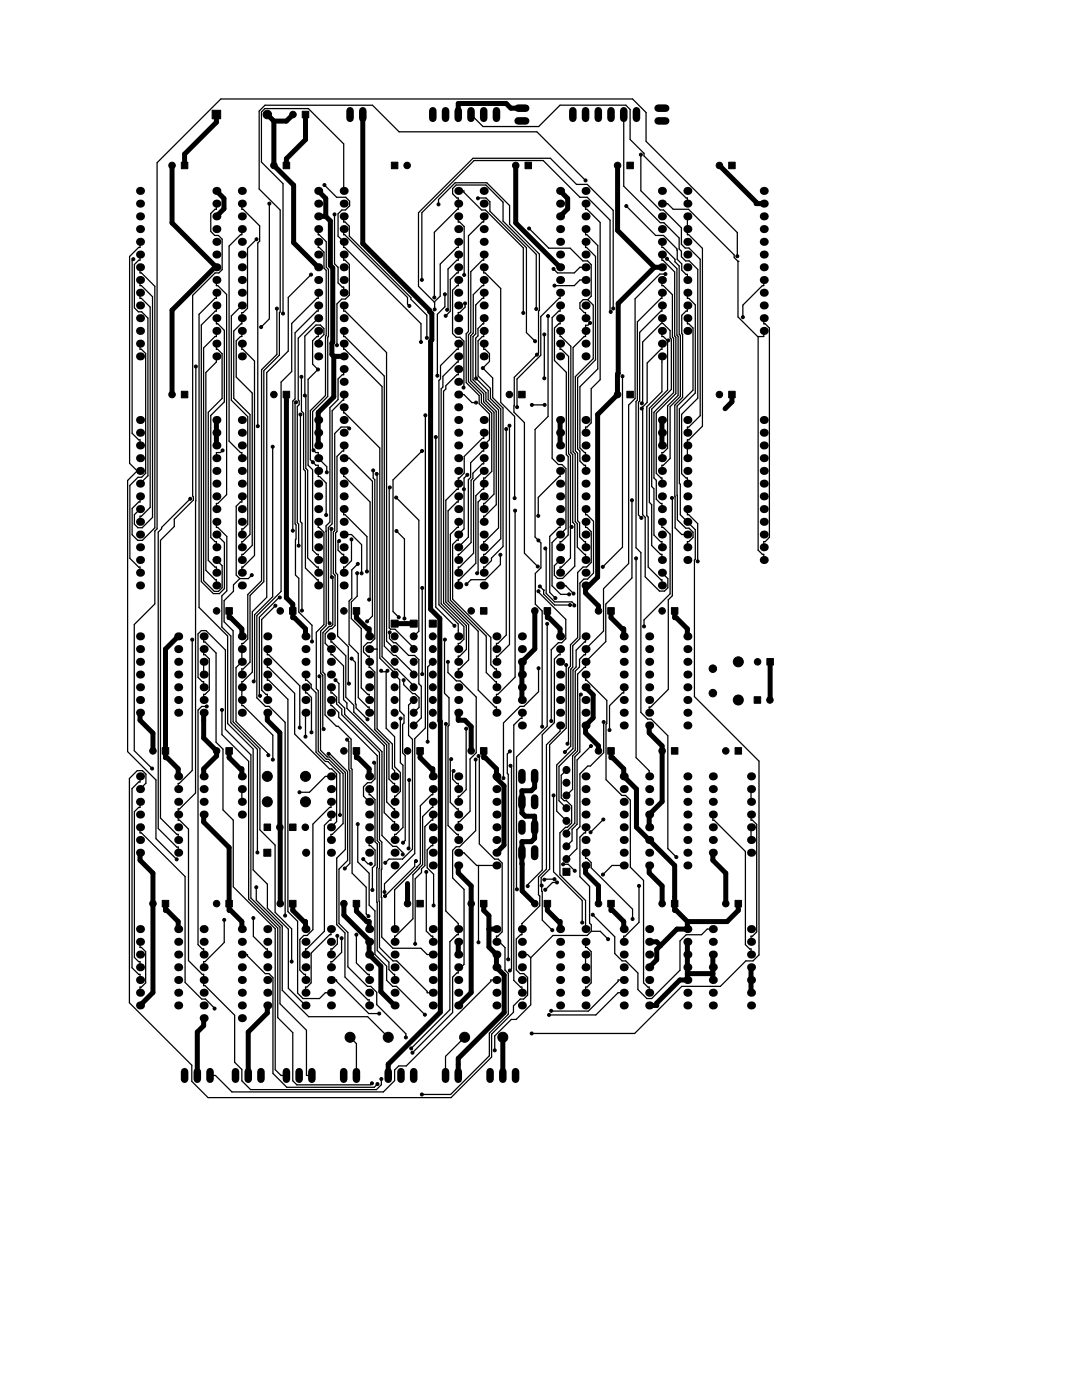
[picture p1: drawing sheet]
<svg xmlns="http://www.w3.org/2000/svg" width="216mm" height="279mm" viewBox="0 0 216 279" stroke-linecap="round" stroke-linejoin="round" font-family="sans-serif">
<g fill="#000" stroke="#000" stroke-width=".2">
<path d="M36.2 32.4h1.3v1.3h-1.3zM42.3 22h1.7v1.7h-1.7zM56.5 32.4h1.3v1.3h-1.3zM60.3 22.2h1.3v1.3h-1.3zM78.1 32.4h1.3v1.3h-1.3zM104.8 32.4h1.3v1.3h-1.3zM125.1 32.4h1.3v1.3h-1.3zM145.4 32.4h1.3v1.3h-1.3zM36.2 78.1h1.3v1.3h-1.3zM56.5 78.1h1.3v1.3h-1.3zM103.5 78.1h1.3v1.3h-1.3zM125.1 78.1h1.3v1.3h-1.3z"/>
<path d="M145.4 78.1h1.3v1.3h-1.3zM45.1 121.3h1.3v1.3h-1.3zM57.8 121.3h1.3v1.3h-1.3zM70.5 121.3h1.3v1.3h-1.3zM78 123.8h1.4v1.4h-1.4zM81.9 123.8h1.3v1.4h-1.3zM85.7 123.8h1.4v1.4h-1.4zM95.9 121.3h1.3v1.3h-1.3zM108.6 121.3h1.3v1.3h-1.3zM121.3 121.3h1.3v1.3h-1.3zM134 121.3h1.3v1.3h-1.3zM153 131.4h1.3v1.3h-1.3z"/>
<path d="M32.4 149.2h1.3v1.3h-1.3zM45.1 149.2h1.3v1.3h-1.3zM70.5 149.2h1.3v1.3h-1.3zM83.2 149.2h1.3v1.3h-1.3zM95.9 149.2h1.3v1.3h-1.3zM121.3 149.2h1.3v1.3h-1.3zM134 149.2h1.3v1.3h-1.3zM146.7 149.2h1.3v1.3h-1.3zM150.5 139.1h1.3v1.2h-1.3zM32.4 179.7h1.3v1.3h-1.3zM45.1 179.7h1.3v1.3h-1.3zM52.6 169.5h1.4v1.4h-1.4z"/>
<path d="M52.7 164.5h1.3v1.2h-1.3zM57.8 164.5h1.3v1.2h-1.3zM57.8 179.7h1.3v1.3h-1.3zM70.5 179.7h1.3v1.3h-1.3zM83.2 179.7h1.3v1.3h-1.3zM95.9 179.7h1.3v1.3h-1.3zM108.6 179.7h1.3v1.3h-1.3zM112.3 173.3h1.4v1.4h-1.4zM121.3 179.7h1.3v1.3h-1.3zM134 179.7h1.3v1.3h-1.3zM146.7 179.7h1.3v1.3h-1.3z"/>
<circle cx="34.3" cy="33" r=".65"/>
<circle cx="53.3" cy="22.9" r=".85"/>
<circle cx="54.6" cy="33" r=".65"/>
<circle cx="58.5" cy="22.9" r=".65"/>
<circle cx="64.7" cy="36.9" r=".3"/>
<circle cx="81.2" cy="33" r=".65"/>
<circle cx="95.4" cy="39.6" r=".3"/>
<circle cx="102.9" cy="33" r=".65"/>
<circle cx="116.8" cy="36" r=".3"/>
<circle cx="123.2" cy="33" r=".65"/>
<circle cx="127.9" cy="30.9" r=".3"/>
<circle cx="143.5" cy="33" r=".65"/>
<circle cx="26.6" cy="51.7" r=".3"/>
<circle cx="51.2" cy="47.8" r=".3"/>
<circle cx="53.7" cy="40.6" r=".3"/>
<circle cx="62.1" cy="54.8" r=".3"/>
<circle cx="66.8" cy="42.8" r=".3"/>
<circle cx="84.2" cy="55.9" r=".3"/>
<circle cx="86.7" cy="59.4" r=".3"/>
<circle cx="87.5" cy="40.8" r=".3"/>
<circle cx="88.8" cy="58.7" r=".3"/>
<circle cx="92.6" cy="54.9" r=".3"/>
<circle cx="105.6" cy="45.6" r=".3"/>
<circle cx="110.5" cy="53.7" r=".3"/>
<circle cx="110.6" cy="57" r=".3"/>
<circle cx="125" cy="41.1" r=".3"/>
<circle cx="132.8" cy="54.7" r=".3"/>
<circle cx="133.1" cy="51.6" r=".3"/>
<circle cx="147.1" cy="51.1" r=".3"/>
<circle cx="34.3" cy="78.7" r=".65"/>
<circle cx="39.1" cy="73.1" r=".3"/>
<circle cx="52.1" cy="65.3" r=".3"/>
<circle cx="54.6" cy="78.7" r=".65"/>
<circle cx="55.2" cy="61.6" r=".3"/>
<circle cx="56.5" cy="62.6" r=".3"/>
<circle cx="60.1" cy="75.2" r=".3"/>
<circle cx="60.8" cy="78.9" r=".3"/>
<circle cx="63.4" cy="73.7" r=".3"/>
<circle cx="67.2" cy="68.9" r=".3"/>
<circle cx="81.7" cy="61.1" r=".3"/>
<circle cx="84" cy="68.3" r=".3"/>
<circle cx="85.2" cy="67.4" r=".3"/>
<circle cx="86.7" cy="61.7" r=".3"/>
<circle cx="87.3" cy="75" r=".3"/>
<circle cx="88.9" cy="63" r=".3"/>
<circle cx="89.2" cy="61.8" r=".3"/>
<circle cx="92.5" cy="77.4" r=".3"/>
<circle cx="92.8" cy="60.6" r=".3"/>
<circle cx="95" cy="75.5" r=".3"/>
<circle cx="96.3" cy="73.5" r=".3"/>
<circle cx="101.6" cy="78.7" r=".65"/>
<circle cx="104.4" cy="62.5" r=".3"/>
<circle cx="106.8" cy="68.1" r=".3"/>
<circle cx="107" cy="61.7" r=".3"/>
<circle cx="107.1" cy="70.8" r=".3"/>
<circle cx="108.6" cy="66.7" r=".3"/>
<circle cx="108.6" cy="75.5" r=".3"/>
<circle cx="109.4" cy="63.1" r=".3"/>
<circle cx="117.8" cy="64.5" r=".3"/>
<circle cx="121.9" cy="62.3" r=".3"/>
<circle cx="122.4" cy="61.6" r=".3"/>
<circle cx="123.2" cy="78.7" r=".65"/>
<circle cx="124.2" cy="75.1" r=".3"/>
<circle cx="133.3" cy="67.9" r=".3"/>
<circle cx="143.5" cy="78.7" r=".65"/>
<circle cx="148.2" cy="63.3" r=".3"/>
<circle cx="38" cy="99.5" r=".3"/>
<circle cx="44.4" cy="89.9" r=".3"/>
<circle cx="51.4" cy="85.1" r=".3"/>
<circle cx="54.4" cy="89.2" r=".3"/>
<circle cx="59.1" cy="80.3" r=".3"/>
<circle cx="59.9" cy="82.7" r=".3"/>
<circle cx="62.4" cy="92.2" r=".3"/>
<circle cx="62.6" cy="89.9" r=".3"/>
<circle cx="65.2" cy="94.3" r=".3"/>
<circle cx="69.7" cy="85.5" r=".3"/>
<circle cx="74.5" cy="93.9" r=".3"/>
<circle cx="75.2" cy="94.6" r=".3"/>
<circle cx="77.8" cy="97.3" r=".3"/>
<circle cx="79.1" cy="99.3" r=".3"/>
<circle cx="84.2" cy="90" r=".3"/>
<circle cx="84.9" cy="82.9" r=".3"/>
<circle cx="87" cy="87.2" r=".3"/>
<circle cx="92.6" cy="97.6" r=".3"/>
<circle cx="93.3" cy="94.8" r=".3"/>
<circle cx="95" cy="80.3" r=".3"/>
<circle cx="101" cy="85.6" r=".3"/>
<circle cx="101.7" cy="85" r=".3"/>
<circle cx="102.7" cy="99.4" r=".3"/>
<circle cx="103.2" cy="81.3" r=".3"/>
<circle cx="106.1" cy="80.8" r=".3"/>
<circle cx="108.7" cy="80.8" r=".3"/>
<circle cx="126.1" cy="99.8" r=".3"/>
<circle cx="128" cy="81.5" r=".3"/>
<circle cx="128.1" cy="80.5" r=".3"/>
<circle cx="134.1" cy="99.4" r=".3"/>
<circle cx="144.7" cy="81.6" r=".3"/>
<circle cx="50.2" cy="114.8" r=".3"/>
<circle cx="55.8" cy="119.2" r=".3"/>
<circle cx="58.4" cy="105.9" r=".3"/>
<circle cx="59.6" cy="108.9" r=".3"/>
<circle cx="65.1" cy="102.8" r=".3"/>
<circle cx="66.1" cy="105.6" r=".3"/>
<circle cx="66.2" cy="115.2" r=".3"/>
<circle cx="67.7" cy="108" r=".3"/>
<circle cx="70.1" cy="107.6" r=".3"/>
<circle cx="71.3" cy="114.4" r=".3"/>
<circle cx="71.4" cy="112.5" r=".3"/>
<circle cx="72.2" cy="114.4" r=".3"/>
<circle cx="73.2" cy="114.1" r=".3"/>
<circle cx="73.7" cy="119.7" r=".3"/>
<circle cx="79.1" cy="106" r=".3"/>
<circle cx="84.3" cy="117.3" r=".3"/>
<circle cx="93.1" cy="116.6" r=".3"/>
<circle cx="95.2" cy="114.4" r=".3"/>
<circle cx="99.8" cy="110.7" r=".3"/>
<circle cx="102.8" cy="101.9" r=".3"/>
<circle cx="107.3" cy="113.1" r=".3"/>
<circle cx="107.4" cy="102.9" r=".3"/>
<circle cx="107.4" cy="107.8" r=".3"/>
<circle cx="107.4" cy="118" r=".3"/>
<circle cx="107.7" cy="117" r=".3"/>
<circle cx="108.8" cy="109.5" r=".3"/>
<circle cx="110.8" cy="119.4" r=".3"/>
<circle cx="113.6" cy="118.6" r=".3"/>
<circle cx="114.1" cy="105.2" r=".3"/>
<circle cx="114.4" cy="118.5" r=".3"/>
<circle cx="120.3" cy="113.1" r=".3"/>
<circle cx="126.9" cy="111.4" r=".3"/>
<circle cx="128" cy="103.4" r=".3"/>
<circle cx="139.2" cy="112" r=".3"/>
<circle cx="38.4" cy="127.7" r=".3"/>
<circle cx="43.2" cy="121.9" r=".65"/>
<circle cx="50.6" cy="136" r=".3"/>
<circle cx="51.9" cy="138.9" r=".3"/>
<circle cx="55" cy="120.9" r=".3"/>
<circle cx="55.9" cy="121.9" r=".65"/>
<circle cx="60.2" cy="121.9" r=".3"/>
<circle cx="62.3" cy="128" r=".3"/>
<circle cx="63.7" cy="135" r=".3"/>
<circle cx="65.8" cy="124.4" r=".3"/>
<circle cx="66.9" cy="135.7" r=".3"/>
<circle cx="68.6" cy="121.9" r=".65"/>
<circle cx="69.6" cy="136.4" r=".3"/>
<circle cx="70.2" cy="131.4" r=".3"/>
<circle cx="73.3" cy="124" r=".3"/>
<circle cx="76" cy="133.9" r=".3"/>
<circle cx="77.3" cy="133.9" r=".3"/>
<circle cx="77.8" cy="126.2" r=".3"/>
<circle cx="78.7" cy="132.1" r=".7"/>
<circle cx="78.7" cy="139.7" r=".7"/>
<circle cx="78.7" cy="134.6" r=".7"/>
<circle cx="78.7" cy="127" r=".7"/>
<circle cx="78.7" cy="129.5" r=".7"/>
<circle cx="78.7" cy="137.2" r=".7"/>
<circle cx="79.6" cy="123.2" r=".3"/>
<circle cx="80.5" cy="135.7" r=".3"/>
<circle cx="80.7" cy="123.4" r=".3"/>
<circle cx="82.5" cy="134.6" r=".7"/>
<circle cx="82.5" cy="127" r=".7"/>
<circle cx="82.5" cy="132.1" r=".7"/>
<circle cx="82.5" cy="137.2" r=".7"/>
<circle cx="82.5" cy="139.7" r=".7"/>
<circle cx="82.5" cy="129.5" r=".7"/>
<circle cx="84.3" cy="134.5" r=".3"/>
<circle cx="86.4" cy="139.7" r=".7"/>
<circle cx="86.4" cy="129.5" r=".7"/>
<circle cx="86.4" cy="132.1" r=".7"/>
<circle cx="86.4" cy="127" r=".7"/>
<circle cx="86.4" cy="134.6" r=".7"/>
<circle cx="86.4" cy="137.2" r=".7"/>
<circle cx="88.8" cy="127.6" r=".3"/>
<circle cx="89.4" cy="132.1" r=".3"/>
<circle cx="90.7" cy="124.9" r=".3"/>
<circle cx="94" cy="121.9" r=".65"/>
<circle cx="106.7" cy="121.9" r=".65"/>
<circle cx="107.5" cy="133.4" r=".3"/>
<circle cx="109.2" cy="124.5" r=".3"/>
<circle cx="113" cy="132.7" r=".3"/>
<circle cx="113.7" cy="120.7" r=".3"/>
<circle cx="114.6" cy="120.8" r=".3"/>
<circle cx="115.9" cy="138.6" r=".3"/>
<circle cx="119.4" cy="121.9" r=".65"/>
<circle cx="128.5" cy="125" r=".3"/>
<circle cx="132.1" cy="121.9" r=".65"/>
<circle cx="142.2" cy="138.3" r=".75"/>
<circle cx="142.2" cy="133.4" r=".75"/>
<circle cx="147.3" cy="139.7" r="1"/>
<circle cx="147.3" cy="132.1" r="1"/>
<circle cx="151.2" cy="132.1" r=".65"/>
<circle cx="153.6" cy="139.7" r=".65"/>
<circle cx="30.3" cy="153.4" r=".3"/>
<circle cx="30.5" cy="149.9" r=".65"/>
<circle cx="41.2" cy="141" r=".3"/>
<circle cx="43.2" cy="149.9" r=".65"/>
<circle cx="44.3" cy="141.7" r=".3"/>
<circle cx="53.3" cy="154.9" r="1"/>
<circle cx="53.5" cy="150.7" r=".3"/>
<circle cx="54.4" cy="151.6" r=".3"/>
<circle cx="59.8" cy="158.1" r=".3"/>
<circle cx="59.8" cy="145.2" r=".3"/>
<circle cx="61" cy="154.9" r="1"/>
<circle cx="61" cy="147" r=".3"/>
<circle cx="62.2" cy="146.2" r=".3"/>
<circle cx="64.6" cy="145.5" r=".3"/>
<circle cx="65.6" cy="150.4" r=".3"/>
<circle cx="68.6" cy="149.9" r=".65"/>
<circle cx="69.3" cy="147.6" r=".3"/>
<circle cx="73.3" cy="143.6" r=".3"/>
<circle cx="74.6" cy="152.2" r=".3"/>
<circle cx="78.7" cy="142.2" r=".7"/>
<circle cx="78.7" cy="144.8" r=".7"/>
<circle cx="79.9" cy="143.4" r=".3"/>
<circle cx="81.3" cy="149.9" r=".65"/>
<circle cx="81.6" cy="155.7" r=".3"/>
<circle cx="82.5" cy="142.2" r=".7"/>
<circle cx="82.5" cy="144.8" r=".7"/>
<circle cx="85.3" cy="148" r=".3"/>
<circle cx="86.4" cy="144.8" r=".7"/>
<circle cx="86.4" cy="142.2" r=".7"/>
<circle cx="89" cy="144.5" r=".3"/>
<circle cx="90" cy="151.5" r=".3"/>
<circle cx="90.5" cy="153.9" r=".3"/>
<circle cx="93" cy="145.4" r=".3"/>
<circle cx="94" cy="149.9" r=".65"/>
<circle cx="94.9" cy="151.6" r=".3"/>
<circle cx="95.5" cy="150.9" r=".3"/>
<circle cx="100.5" cy="155.3" r=".3"/>
<circle cx="101.7" cy="150" r=".3"/>
<circle cx="101.9" cy="152.8" r=".3"/>
<circle cx="108.2" cy="145" r=".3"/>
<circle cx="110" cy="143.9" r=".3"/>
<circle cx="110.5" cy="158.7" r=".3"/>
<circle cx="112.7" cy="150.1" r=".3"/>
<circle cx="113" cy="156.2" r=".7"/>
<circle cx="113" cy="158.7" r=".7"/>
<circle cx="113" cy="153.7" r=".7"/>
<circle cx="113.2" cy="148.4" r=".3"/>
<circle cx="117.9" cy="148.9" r=".3"/>
<circle cx="119.4" cy="149.9" r=".65"/>
<circle cx="120.5" cy="144.1" r=".3"/>
<circle cx="121.6" cy="145.7" r=".3"/>
<circle cx="132.1" cy="149.9" r=".65"/>
<circle cx="144.8" cy="149.9" r=".65"/>
<circle cx="35.3" cy="171.5" r=".3"/>
<circle cx="51.1" cy="177.1" r=".3"/>
<circle cx="51.4" cy="170.1" r=".3"/>
<circle cx="53.3" cy="160" r="1"/>
<circle cx="55.8" cy="165.1" r=".65"/>
<circle cx="60.9" cy="165.1" r=".65"/>
<circle cx="61" cy="160" r="1"/>
<circle cx="61.1" cy="170.2" r=".7"/>
<circle cx="67.8" cy="162.6" r=".3"/>
<circle cx="68.8" cy="173.3" r=".3"/>
<circle cx="71.4" cy="164.5" r=".3"/>
<circle cx="72.5" cy="171.5" r=".3"/>
<circle cx="74" cy="172.4" r=".3"/>
<circle cx="74.3" cy="177.6" r=".3"/>
<circle cx="76.7" cy="178" r=".3"/>
<circle cx="76.8" cy="178.8" r=".3"/>
<circle cx="76.9" cy="172.2" r=".3"/>
<circle cx="80.4" cy="170.5" r=".3"/>
<circle cx="80.4" cy="168.2" r=".3"/>
<circle cx="81.3" cy="176.3" r=".3"/>
<circle cx="81.5" cy="169.3" r=".3"/>
<circle cx="83" cy="171.8" r=".3"/>
<circle cx="85.1" cy="174" r=".3"/>
<circle cx="103.1" cy="177.5" r=".3"/>
<circle cx="105.3" cy="176.8" r=".3"/>
<circle cx="108.1" cy="176.7" r=".3"/>
<circle cx="108.6" cy="175.6" r=".3"/>
<circle cx="108.8" cy="177.6" r=".3"/>
<circle cx="110.6" cy="175.5" r=".3"/>
<circle cx="111.1" cy="176.1" r=".3"/>
<circle cx="112.4" cy="172.5" r=".3"/>
<circle cx="113" cy="163.8" r=".7"/>
<circle cx="113" cy="166.4" r=".7"/>
<circle cx="113" cy="171.4" r=".7"/>
<circle cx="113" cy="168.9" r=".7"/>
<circle cx="113" cy="161.3" r=".7"/>
<circle cx="114.7" cy="173.8" r=".3"/>
<circle cx="117.8" cy="166.1" r=".3"/>
<circle cx="120.3" cy="174.5" r=".3"/>
<circle cx="120.4" cy="163.5" r=".3"/>
<circle cx="127.5" cy="176.8" r=".3"/>
<circle cx="135" cy="171.1" r=".3"/>
<circle cx="30.5" cy="180.3" r=".65"/>
<circle cx="43.2" cy="180.3" r=".65"/>
<circle cx="44.7" cy="183.6" r=".3"/>
<circle cx="50.6" cy="183.2" r=".3"/>
<circle cx="55.9" cy="180.3" r=".65"/>
<circle cx="56.9" cy="182.7" r=".3"/>
<circle cx="58.2" cy="191.9" r=".3"/>
<circle cx="67.3" cy="186.8" r=".3"/>
<circle cx="68.2" cy="187.2" r=".3"/>
<circle cx="68.6" cy="180.3" r=".65"/>
<circle cx="71.1" cy="186.5" r=".3"/>
<circle cx="73.5" cy="182.8" r=".3"/>
<circle cx="81.3" cy="180.3" r=".65"/>
<circle cx="82.8" cy="188.4" r=".3"/>
<circle cx="86.5" cy="180.7" r=".3"/>
<circle cx="94" cy="180.3" r=".65"/>
<circle cx="95.5" cy="188.1" r=".3"/>
<circle cx="101.4" cy="191.5" r=".3"/>
<circle cx="101.7" cy="193.7" r=".3"/>
<circle cx="106.7" cy="180.3" r=".65"/>
<circle cx="110.2" cy="185.6" r=".3"/>
<circle cx="116.2" cy="184.1" r=".3"/>
<circle cx="118.3" cy="182.6" r=".3"/>
<circle cx="119.4" cy="180.3" r=".65"/>
<circle cx="121.3" cy="187.4" r=".3"/>
<circle cx="126.2" cy="183.4" r=".3"/>
<circle cx="132.1" cy="180.3" r=".65"/>
<circle cx="144.8" cy="180.3" r=".65"/>
<circle cx="42.8" cy="201.3" r=".3"/>
<circle cx="69.8" cy="207" r="1"/>
<circle cx="74.2" cy="216.2" r=".3"/>
<circle cx="75.3" cy="216.3" r=".3"/>
<circle cx="75.7" cy="202.3" r=".3"/>
<circle cx="76.1" cy="215.3" r=".3"/>
<circle cx="77.5" cy="207" r="1"/>
<circle cx="81" cy="207" r=".3"/>
<circle cx="82" cy="209.2" r=".3"/>
<circle cx="82.3" cy="210.1" r=".3"/>
<circle cx="84.2" cy="218.4" r=".3"/>
<circle cx="84.8" cy="202.5" r=".3"/>
<circle cx="92.7" cy="207" r="1"/>
<circle cx="98.7" cy="209.6" r=".3"/>
<circle cx="100.3" cy="207" r="1"/>
<circle cx="106.1" cy="206.3" r=".3"/>
<circle cx="109.6" cy="202.6" r=".3"/>
<circle cx="110" cy="201.7" r=".3"/>
</g>
<g fill="none" stroke="#000" stroke-width="1.5">
<path d="M69.8 22.1v1.5M72.4 22.1v1.5M86.4 22.1v1.5M88.9 22.1v1.5M91.4 22.1v1.5M94 22.1v1.5M96.5 22.1v1.5M99.1 22.1v1.5M103.4 24.1h1.5M103.4 21.6h1.5M114.3 22.1v1.5M116.8 22.1v1.5"/>
<path d="M119.4 22.1v1.5M121.9 22.1v1.5M124.5 22.1v1.5M127 22.1v1.5M131.3 24.1h1.5M131.3 21.6h1.5M104.1 154.2v1.5M104.1 159.3v1.5M106.7 154.2v1.5M106.7 159.3v1.5M104.1 164.3v1.6M104.1 169.4v1.5"/>
<path d="M106.7 164.3v1.6M106.7 169.4v1.5M36.8 213.9v1.5M39.4 213.9v1.5M41.9 213.9v1.5M47 213.9v1.5M49.5 213.9v1.5M52.1 213.9v1.5M57.1 213.9v1.5M59.7 213.9v1.5M62.2 213.9v1.5M68.6 213.9v1.5"/>
<path d="M71.1 213.9v1.5M77.5 213.9v1.5M80 213.9v1.5M82.5 213.9v1.5M88.9 213.9v1.5M91.4 213.9v1.5M97.8 213.9v1.5M100.3 213.9v1.5M102.9 213.9v1.5"/>
</g>
<g fill="#000">
<circle cx="27.9" cy="38.1" r=".8"/>
<circle cx="43.2" cy="38.1" r=".8"/>
<circle cx="48.3" cy="38.1" r=".8"/>
<circle cx="63.5" cy="38.1" r=".8"/>
<circle cx="68.6" cy="38.1" r=".8"/>
<circle cx="91.4" cy="38.1" r=".8"/>
<circle cx="96.5" cy="38.1" r=".8"/>
<circle cx="111.8" cy="38.1" r=".8"/>
<circle cx="116.8" cy="38.1" r=".8"/>
<circle cx="132.1" cy="38.1" r=".8"/>
<circle cx="137.2" cy="38.1" r=".8"/>
<circle cx="152.4" cy="38.1" r=".8"/>
<circle cx="27.9" cy="58.4" r=".8"/>
<circle cx="27.9" cy="50.8" r=".8"/>
<circle cx="27.9" cy="43.2" r=".8"/>
<circle cx="27.9" cy="45.7" r=".8"/>
<circle cx="27.9" cy="53.3" r=".8"/>
<circle cx="27.9" cy="55.9" r=".8"/>
<circle cx="27.9" cy="40.6" r=".8"/>
<circle cx="27.9" cy="48.3" r=".8"/>
<circle cx="43.2" cy="53.3" r=".8"/>
<circle cx="43.2" cy="55.9" r=".8"/>
<circle cx="43.2" cy="45.7" r=".8"/>
<circle cx="43.2" cy="40.6" r=".8"/>
<circle cx="43.2" cy="58.4" r=".8"/>
<circle cx="43.2" cy="50.8" r=".8"/>
<circle cx="43.2" cy="43.2" r=".8"/>
<circle cx="43.2" cy="48.3" r=".8"/>
<circle cx="48.3" cy="40.6" r=".8"/>
<circle cx="48.3" cy="50.8" r=".8"/>
<circle cx="48.3" cy="53.3" r=".8"/>
<circle cx="48.3" cy="55.9" r=".8"/>
<circle cx="48.3" cy="45.7" r=".8"/>
<circle cx="48.3" cy="58.4" r=".8"/>
<circle cx="48.3" cy="48.3" r=".8"/>
<circle cx="48.3" cy="43.2" r=".8"/>
<circle cx="63.5" cy="58.4" r=".8"/>
<circle cx="63.5" cy="55.9" r=".8"/>
<circle cx="63.5" cy="45.7" r=".8"/>
<circle cx="63.5" cy="53.3" r=".8"/>
<circle cx="63.5" cy="48.3" r=".8"/>
<circle cx="63.5" cy="40.6" r=".8"/>
<circle cx="63.5" cy="50.8" r=".8"/>
<circle cx="63.5" cy="43.2" r=".8"/>
<circle cx="68.6" cy="55.9" r=".8"/>
<circle cx="68.6" cy="40.6" r=".8"/>
<circle cx="68.6" cy="50.8" r=".8"/>
<circle cx="68.6" cy="53.3" r=".8"/>
<circle cx="68.6" cy="43.2" r=".8"/>
<circle cx="68.6" cy="45.7" r=".8"/>
<circle cx="68.6" cy="48.3" r=".8"/>
<circle cx="68.6" cy="58.4" r=".8"/>
<circle cx="91.4" cy="53.3" r=".8"/>
<circle cx="91.4" cy="43.2" r=".8"/>
<circle cx="91.4" cy="58.4" r=".8"/>
<circle cx="91.4" cy="55.9" r=".8"/>
<circle cx="91.4" cy="50.8" r=".8"/>
<circle cx="91.4" cy="45.7" r=".8"/>
<circle cx="91.4" cy="48.3" r=".8"/>
<circle cx="91.4" cy="40.6" r=".8"/>
<circle cx="96.5" cy="53.3" r=".8"/>
<circle cx="96.5" cy="43.2" r=".8"/>
<circle cx="96.5" cy="40.6" r=".8"/>
<circle cx="96.5" cy="45.7" r=".8"/>
<circle cx="96.5" cy="48.3" r=".8"/>
<circle cx="96.5" cy="55.9" r=".8"/>
<circle cx="96.5" cy="58.4" r=".8"/>
<circle cx="96.5" cy="50.8" r=".8"/>
<circle cx="111.8" cy="50.8" r=".8"/>
<circle cx="111.8" cy="45.7" r=".8"/>
<circle cx="111.8" cy="43.2" r=".8"/>
<circle cx="111.8" cy="58.4" r=".8"/>
<circle cx="111.8" cy="53.3" r=".8"/>
<circle cx="111.8" cy="48.3" r=".8"/>
<circle cx="111.8" cy="40.6" r=".8"/>
<circle cx="111.8" cy="55.9" r=".8"/>
<circle cx="116.8" cy="40.6" r=".8"/>
<circle cx="116.8" cy="53.3" r=".8"/>
<circle cx="116.8" cy="45.7" r=".8"/>
<circle cx="116.8" cy="48.3" r=".8"/>
<circle cx="116.8" cy="43.2" r=".8"/>
<circle cx="116.8" cy="50.8" r=".8"/>
<circle cx="116.8" cy="55.9" r=".8"/>
<circle cx="116.8" cy="58.4" r=".8"/>
<circle cx="132.1" cy="55.9" r=".8"/>
<circle cx="132.1" cy="43.2" r=".8"/>
<circle cx="132.1" cy="58.4" r=".8"/>
<circle cx="132.1" cy="53.3" r=".8"/>
<circle cx="132.1" cy="50.8" r=".8"/>
<circle cx="132.1" cy="45.7" r=".8"/>
<circle cx="132.1" cy="48.3" r=".8"/>
<circle cx="132.1" cy="40.6" r=".8"/>
<circle cx="137.2" cy="55.9" r=".8"/>
<circle cx="137.2" cy="40.6" r=".8"/>
<circle cx="137.2" cy="43.2" r=".8"/>
<circle cx="137.2" cy="50.8" r=".8"/>
<circle cx="137.2" cy="58.4" r=".8"/>
<circle cx="137.2" cy="45.7" r=".8"/>
<circle cx="137.2" cy="53.3" r=".8"/>
<circle cx="137.2" cy="48.3" r=".8"/>
<circle cx="152.4" cy="55.9" r=".8"/>
<circle cx="152.4" cy="53.3" r=".8"/>
<circle cx="152.4" cy="45.7" r=".8"/>
<circle cx="152.4" cy="43.2" r=".8"/>
<circle cx="152.4" cy="58.4" r=".8"/>
<circle cx="152.4" cy="50.8" r=".8"/>
<circle cx="152.4" cy="40.6" r=".8"/>
<circle cx="152.4" cy="48.3" r=".8"/>
<circle cx="27.9" cy="61" r=".8"/>
<circle cx="27.9" cy="68.6" r=".8"/>
<circle cx="27.9" cy="63.5" r=".8"/>
<circle cx="27.9" cy="66" r=".8"/>
<circle cx="27.9" cy="71.1" r=".8"/>
<circle cx="43.2" cy="61" r=".8"/>
<circle cx="43.2" cy="71.1" r=".8"/>
<circle cx="43.2" cy="63.5" r=".8"/>
<circle cx="43.2" cy="68.6" r=".8"/>
<circle cx="43.2" cy="66" r=".8"/>
<circle cx="48.3" cy="63.5" r=".8"/>
<circle cx="48.3" cy="61" r=".8"/>
<circle cx="48.3" cy="66" r=".8"/>
<circle cx="48.3" cy="68.6" r=".8"/>
<circle cx="48.3" cy="71.1" r=".8"/>
<circle cx="63.5" cy="71.1" r=".8"/>
<circle cx="63.5" cy="61" r=".8"/>
<circle cx="63.5" cy="66" r=".8"/>
<circle cx="63.5" cy="63.5" r=".8"/>
<circle cx="63.5" cy="68.6" r=".8"/>
<circle cx="68.6" cy="63.5" r=".8"/>
<circle cx="68.6" cy="66" r=".8"/>
<circle cx="68.6" cy="73.7" r=".8"/>
<circle cx="68.6" cy="76.2" r=".8"/>
<circle cx="68.6" cy="78.7" r=".8"/>
<circle cx="68.6" cy="68.6" r=".8"/>
<circle cx="68.6" cy="71.1" r=".8"/>
<circle cx="68.6" cy="61" r=".8"/>
<circle cx="91.4" cy="76.2" r=".8"/>
<circle cx="91.4" cy="73.7" r=".8"/>
<circle cx="91.4" cy="63.5" r=".8"/>
<circle cx="91.4" cy="61" r=".8"/>
<circle cx="91.4" cy="78.7" r=".8"/>
<circle cx="91.4" cy="71.1" r=".8"/>
<circle cx="91.4" cy="68.6" r=".8"/>
<circle cx="91.4" cy="66" r=".8"/>
<circle cx="96.5" cy="61" r=".8"/>
<circle cx="96.5" cy="66" r=".8"/>
<circle cx="96.5" cy="68.6" r=".8"/>
<circle cx="96.5" cy="71.1" r=".8"/>
<circle cx="96.5" cy="63.5" r=".8"/>
<circle cx="111.8" cy="63.5" r=".8"/>
<circle cx="111.8" cy="71.1" r=".8"/>
<circle cx="111.8" cy="68.6" r=".8"/>
<circle cx="111.8" cy="61" r=".8"/>
<circle cx="111.8" cy="66" r=".8"/>
<circle cx="116.8" cy="61" r=".8"/>
<circle cx="116.8" cy="66" r=".8"/>
<circle cx="116.8" cy="68.6" r=".8"/>
<circle cx="116.8" cy="63.5" r=".8"/>
<circle cx="116.8" cy="71.1" r=".8"/>
<circle cx="132.1" cy="61" r=".8"/>
<circle cx="132.1" cy="68.6" r=".8"/>
<circle cx="132.1" cy="66" r=".8"/>
<circle cx="132.1" cy="71.1" r=".8"/>
<circle cx="132.1" cy="63.5" r=".8"/>
<circle cx="137.2" cy="66" r=".8"/>
<circle cx="137.2" cy="61" r=".8"/>
<circle cx="137.2" cy="63.5" r=".8"/>
<circle cx="152.4" cy="66" r=".8"/>
<circle cx="152.4" cy="63.5" r=".8"/>
<circle cx="152.4" cy="61" r=".8"/>
<circle cx="27.9" cy="86.4" r=".8"/>
<circle cx="27.9" cy="83.8" r=".8"/>
<circle cx="27.9" cy="91.4" r=".8"/>
<circle cx="27.9" cy="94" r=".8"/>
<circle cx="27.9" cy="88.9" r=".8"/>
<circle cx="27.9" cy="96.5" r=".8"/>
<circle cx="27.9" cy="99.1" r=".8"/>
<circle cx="43.2" cy="86.4" r=".8"/>
<circle cx="43.2" cy="83.8" r=".8"/>
<circle cx="43.2" cy="99.1" r=".8"/>
<circle cx="43.2" cy="96.5" r=".8"/>
<circle cx="43.2" cy="94" r=".8"/>
<circle cx="43.2" cy="91.4" r=".8"/>
<circle cx="43.2" cy="88.9" r=".8"/>
<circle cx="48.3" cy="99.1" r=".8"/>
<circle cx="48.3" cy="86.4" r=".8"/>
<circle cx="48.3" cy="94" r=".8"/>
<circle cx="48.3" cy="88.9" r=".8"/>
<circle cx="48.3" cy="91.4" r=".8"/>
<circle cx="48.3" cy="96.5" r=".8"/>
<circle cx="48.3" cy="83.8" r=".8"/>
<circle cx="63.5" cy="99.1" r=".8"/>
<circle cx="63.5" cy="96.5" r=".8"/>
<circle cx="63.5" cy="94" r=".8"/>
<circle cx="63.5" cy="88.9" r=".8"/>
<circle cx="63.5" cy="83.8" r=".8"/>
<circle cx="63.5" cy="91.4" r=".8"/>
<circle cx="63.5" cy="86.4" r=".8"/>
<circle cx="68.6" cy="86.4" r=".8"/>
<circle cx="68.6" cy="88.9" r=".8"/>
<circle cx="68.6" cy="94" r=".8"/>
<circle cx="68.6" cy="99.1" r=".8"/>
<circle cx="68.6" cy="83.8" r=".8"/>
<circle cx="68.6" cy="91.4" r=".8"/>
<circle cx="68.6" cy="96.5" r=".8"/>
<circle cx="68.6" cy="81.3" r=".8"/>
<circle cx="91.4" cy="86.4" r=".8"/>
<circle cx="91.4" cy="96.5" r=".8"/>
<circle cx="91.4" cy="83.8" r=".8"/>
<circle cx="91.4" cy="81.3" r=".8"/>
<circle cx="91.4" cy="99.1" r=".8"/>
<circle cx="91.4" cy="94" r=".8"/>
<circle cx="91.4" cy="91.4" r=".8"/>
<circle cx="91.4" cy="88.9" r=".8"/>
<circle cx="96.5" cy="86.4" r=".8"/>
<circle cx="96.5" cy="83.8" r=".8"/>
<circle cx="96.5" cy="88.9" r=".8"/>
<circle cx="96.5" cy="94" r=".8"/>
<circle cx="96.5" cy="96.5" r=".8"/>
<circle cx="96.5" cy="99.1" r=".8"/>
<circle cx="96.5" cy="91.4" r=".8"/>
<circle cx="111.8" cy="88.9" r=".8"/>
<circle cx="111.8" cy="83.8" r=".8"/>
<circle cx="111.8" cy="99.1" r=".8"/>
<circle cx="111.8" cy="96.5" r=".8"/>
<circle cx="111.8" cy="94" r=".8"/>
<circle cx="111.8" cy="91.4" r=".8"/>
<circle cx="111.8" cy="86.4" r=".8"/>
<circle cx="116.8" cy="83.8" r=".8"/>
<circle cx="116.8" cy="86.4" r=".8"/>
<circle cx="116.8" cy="88.9" r=".8"/>
<circle cx="116.8" cy="91.4" r=".8"/>
<circle cx="116.8" cy="94" r=".8"/>
<circle cx="116.8" cy="96.5" r=".8"/>
<circle cx="116.8" cy="99.1" r=".8"/>
<circle cx="132.1" cy="96.5" r=".8"/>
<circle cx="132.1" cy="94" r=".8"/>
<circle cx="132.1" cy="86.4" r=".8"/>
<circle cx="132.1" cy="99.1" r=".8"/>
<circle cx="132.1" cy="91.4" r=".8"/>
<circle cx="132.1" cy="88.9" r=".8"/>
<circle cx="132.1" cy="83.8" r=".8"/>
<circle cx="137.2" cy="86.4" r=".8"/>
<circle cx="137.2" cy="88.9" r=".8"/>
<circle cx="137.2" cy="91.4" r=".8"/>
<circle cx="137.2" cy="96.5" r=".8"/>
<circle cx="137.2" cy="99.1" r=".8"/>
<circle cx="137.2" cy="83.8" r=".8"/>
<circle cx="137.2" cy="94" r=".8"/>
<circle cx="152.4" cy="99.1" r=".8"/>
<circle cx="152.4" cy="94" r=".8"/>
<circle cx="152.4" cy="86.4" r=".8"/>
<circle cx="152.4" cy="96.5" r=".8"/>
<circle cx="152.4" cy="91.4" r=".8"/>
<circle cx="152.4" cy="83.8" r=".8"/>
<circle cx="152.4" cy="88.9" r=".8"/>
<circle cx="27.9" cy="101.6" r=".8"/>
<circle cx="27.9" cy="104.1" r=".8"/>
<circle cx="27.9" cy="106.7" r=".8"/>
<circle cx="27.9" cy="109.2" r=".8"/>
<circle cx="27.9" cy="114.3" r=".8"/>
<circle cx="27.9" cy="116.8" r=".8"/>
<circle cx="27.9" cy="111.8" r=".8"/>
<circle cx="43.2" cy="106.7" r=".8"/>
<circle cx="43.2" cy="111.8" r=".8"/>
<circle cx="43.2" cy="116.8" r=".8"/>
<circle cx="43.2" cy="109.2" r=".8"/>
<circle cx="43.2" cy="114.3" r=".8"/>
<circle cx="43.2" cy="104.1" r=".8"/>
<circle cx="43.2" cy="101.6" r=".8"/>
<circle cx="48.3" cy="104.1" r=".8"/>
<circle cx="48.3" cy="106.7" r=".8"/>
<circle cx="48.3" cy="109.2" r=".8"/>
<circle cx="48.3" cy="111.8" r=".8"/>
<circle cx="48.3" cy="116.8" r=".8"/>
<circle cx="48.3" cy="114.3" r=".8"/>
<circle cx="48.3" cy="101.6" r=".8"/>
<circle cx="63.5" cy="114.3" r=".8"/>
<circle cx="63.5" cy="106.7" r=".8"/>
<circle cx="63.5" cy="104.1" r=".8"/>
<circle cx="63.5" cy="109.2" r=".8"/>
<circle cx="63.5" cy="116.8" r=".8"/>
<circle cx="63.5" cy="111.8" r=".8"/>
<circle cx="63.5" cy="101.6" r=".8"/>
<circle cx="68.6" cy="101.6" r=".8"/>
<circle cx="68.6" cy="104.1" r=".8"/>
<circle cx="68.6" cy="106.7" r=".8"/>
<circle cx="68.6" cy="109.2" r=".8"/>
<circle cx="68.6" cy="111.8" r=".8"/>
<circle cx="68.6" cy="116.8" r=".8"/>
<circle cx="68.6" cy="114.3" r=".8"/>
<circle cx="91.4" cy="116.8" r=".8"/>
<circle cx="91.4" cy="111.8" r=".8"/>
<circle cx="91.4" cy="109.2" r=".8"/>
<circle cx="91.4" cy="114.3" r=".8"/>
<circle cx="91.4" cy="101.6" r=".8"/>
<circle cx="91.4" cy="106.7" r=".8"/>
<circle cx="91.4" cy="104.1" r=".8"/>
<circle cx="96.5" cy="106.7" r=".8"/>
<circle cx="96.5" cy="114.3" r=".8"/>
<circle cx="96.5" cy="101.6" r=".8"/>
<circle cx="96.5" cy="109.2" r=".8"/>
<circle cx="96.5" cy="104.1" r=".8"/>
<circle cx="96.5" cy="111.8" r=".8"/>
<circle cx="96.5" cy="116.8" r=".8"/>
<circle cx="111.8" cy="106.7" r=".8"/>
<circle cx="111.8" cy="114.3" r=".8"/>
<circle cx="111.8" cy="109.2" r=".8"/>
<circle cx="111.8" cy="116.8" r=".8"/>
<circle cx="111.8" cy="104.1" r=".8"/>
<circle cx="111.8" cy="101.6" r=".8"/>
<circle cx="111.8" cy="111.8" r=".8"/>
<circle cx="116.8" cy="101.6" r=".8"/>
<circle cx="116.8" cy="106.7" r=".8"/>
<circle cx="116.8" cy="111.8" r=".8"/>
<circle cx="116.8" cy="114.3" r=".8"/>
<circle cx="116.8" cy="104.1" r=".8"/>
<circle cx="116.8" cy="109.2" r=".8"/>
<circle cx="116.8" cy="116.8" r=".8"/>
<circle cx="132.1" cy="116.8" r=".8"/>
<circle cx="132.1" cy="111.8" r=".8"/>
<circle cx="132.1" cy="109.2" r=".8"/>
<circle cx="132.1" cy="104.1" r=".8"/>
<circle cx="132.1" cy="101.6" r=".8"/>
<circle cx="132.1" cy="106.7" r=".8"/>
<circle cx="132.1" cy="114.3" r=".8"/>
<circle cx="137.2" cy="106.7" r=".8"/>
<circle cx="137.2" cy="101.6" r=".8"/>
<circle cx="137.2" cy="109.2" r=".8"/>
<circle cx="137.2" cy="111.8" r=".8"/>
<circle cx="137.2" cy="104.1" r=".8"/>
<circle cx="152.4" cy="111.8" r=".8"/>
<circle cx="152.4" cy="109.2" r=".8"/>
<circle cx="152.4" cy="104.1" r=".8"/>
<circle cx="152.4" cy="101.6" r=".8"/>
<circle cx="152.4" cy="106.7" r=".8"/>
<circle cx="27.9" cy="137.2" r=".8"/>
<circle cx="27.9" cy="127" r=".8"/>
<circle cx="27.9" cy="132.1" r=".8"/>
<circle cx="27.9" cy="134.6" r=".8"/>
<circle cx="27.9" cy="139.7" r=".8"/>
<circle cx="27.9" cy="129.5" r=".8"/>
<circle cx="35.6" cy="137.2" r=".8"/>
<circle cx="35.6" cy="139.7" r=".8"/>
<circle cx="35.6" cy="134.6" r=".8"/>
<circle cx="35.6" cy="129.5" r=".8"/>
<circle cx="35.6" cy="127" r=".8"/>
<circle cx="35.6" cy="132.1" r=".8"/>
<circle cx="40.6" cy="137.2" r=".8"/>
<circle cx="40.6" cy="132.1" r=".8"/>
<circle cx="40.6" cy="127" r=".8"/>
<circle cx="40.6" cy="129.5" r=".8"/>
<circle cx="40.6" cy="134.6" r=".8"/>
<circle cx="40.6" cy="139.7" r=".8"/>
<circle cx="48.3" cy="137.2" r=".8"/>
<circle cx="48.3" cy="127" r=".8"/>
<circle cx="48.3" cy="139.7" r=".8"/>
<circle cx="48.3" cy="132.1" r=".8"/>
<circle cx="48.3" cy="129.5" r=".8"/>
<circle cx="48.3" cy="134.6" r=".8"/>
<circle cx="53.3" cy="137.2" r=".8"/>
<circle cx="53.3" cy="127" r=".8"/>
<circle cx="53.3" cy="132.1" r=".8"/>
<circle cx="53.3" cy="139.7" r=".8"/>
<circle cx="53.3" cy="129.5" r=".8"/>
<circle cx="53.3" cy="134.6" r=".8"/>
<circle cx="61" cy="139.7" r=".8"/>
<circle cx="61" cy="132.1" r=".8"/>
<circle cx="61" cy="137.2" r=".8"/>
<circle cx="61" cy="129.5" r=".8"/>
<circle cx="61" cy="127" r=".8"/>
<circle cx="61" cy="134.6" r=".8"/>
<circle cx="66" cy="137.2" r=".8"/>
<circle cx="66" cy="129.5" r=".8"/>
<circle cx="66" cy="127" r=".8"/>
<circle cx="66" cy="132.1" r=".8"/>
<circle cx="66" cy="134.6" r=".8"/>
<circle cx="66" cy="139.7" r=".8"/>
<circle cx="73.7" cy="137.2" r=".8"/>
<circle cx="73.7" cy="127" r=".8"/>
<circle cx="73.7" cy="139.7" r=".8"/>
<circle cx="73.7" cy="134.6" r=".8"/>
<circle cx="73.7" cy="132.1" r=".8"/>
<circle cx="73.7" cy="129.5" r=".8"/>
<circle cx="91.4" cy="129.5" r=".8"/>
<circle cx="91.4" cy="137.2" r=".8"/>
<circle cx="91.4" cy="139.7" r=".8"/>
<circle cx="91.4" cy="127" r=".8"/>
<circle cx="91.4" cy="132.1" r=".8"/>
<circle cx="91.4" cy="134.6" r=".8"/>
<circle cx="99.1" cy="137.2" r=".8"/>
<circle cx="99.1" cy="134.6" r=".8"/>
<circle cx="99.1" cy="127" r=".8"/>
<circle cx="99.1" cy="139.7" r=".8"/>
<circle cx="99.1" cy="132.1" r=".8"/>
<circle cx="99.1" cy="129.5" r=".8"/>
<circle cx="104.1" cy="137.2" r=".8"/>
<circle cx="104.1" cy="139.7" r=".8"/>
<circle cx="104.1" cy="127" r=".8"/>
<circle cx="104.1" cy="132.1" r=".8"/>
<circle cx="104.1" cy="129.5" r=".8"/>
<circle cx="104.1" cy="134.6" r=".8"/>
<circle cx="111.8" cy="127" r=".8"/>
<circle cx="111.8" cy="137.2" r=".8"/>
<circle cx="111.8" cy="134.6" r=".8"/>
<circle cx="111.8" cy="129.5" r=".8"/>
<circle cx="111.8" cy="139.7" r=".8"/>
<circle cx="111.8" cy="132.1" r=".8"/>
<circle cx="116.8" cy="129.5" r=".8"/>
<circle cx="116.8" cy="132.1" r=".8"/>
<circle cx="116.8" cy="137.2" r=".8"/>
<circle cx="116.8" cy="134.6" r=".8"/>
<circle cx="116.8" cy="139.7" r=".8"/>
<circle cx="116.8" cy="127" r=".8"/>
<circle cx="124.5" cy="132.1" r=".8"/>
<circle cx="124.5" cy="129.5" r=".8"/>
<circle cx="124.5" cy="127" r=".8"/>
<circle cx="124.5" cy="139.7" r=".8"/>
<circle cx="124.5" cy="134.6" r=".8"/>
<circle cx="124.5" cy="137.2" r=".8"/>
<circle cx="129.5" cy="129.5" r=".8"/>
<circle cx="129.5" cy="137.2" r=".8"/>
<circle cx="129.5" cy="132.1" r=".8"/>
<circle cx="129.5" cy="139.7" r=".8"/>
<circle cx="129.5" cy="127" r=".8"/>
<circle cx="129.5" cy="134.6" r=".8"/>
<circle cx="137.2" cy="137.2" r=".8"/>
<circle cx="137.2" cy="139.7" r=".8"/>
<circle cx="137.2" cy="134.6" r=".8"/>
<circle cx="137.2" cy="132.1" r=".8"/>
<circle cx="137.2" cy="127" r=".8"/>
<circle cx="137.2" cy="129.5" r=".8"/>
<circle cx="27.9" cy="154.9" r=".8"/>
<circle cx="27.9" cy="157.5" r=".8"/>
<circle cx="27.9" cy="142.2" r=".8"/>
<circle cx="35.6" cy="142.2" r=".8"/>
<circle cx="35.6" cy="157.5" r=".8"/>
<circle cx="35.6" cy="154.9" r=".8"/>
<circle cx="40.6" cy="154.9" r=".8"/>
<circle cx="40.6" cy="157.5" r=".8"/>
<circle cx="40.6" cy="142.2" r=".8"/>
<circle cx="48.3" cy="154.9" r=".8"/>
<circle cx="48.3" cy="142.2" r=".8"/>
<circle cx="48.3" cy="157.5" r=".8"/>
<circle cx="53.3" cy="142.2" r=".8"/>
<circle cx="61" cy="142.2" r=".8"/>
<circle cx="66" cy="157.5" r=".8"/>
<circle cx="66" cy="154.9" r=".8"/>
<circle cx="66" cy="142.2" r=".8"/>
<circle cx="73.7" cy="157.5" r=".8"/>
<circle cx="73.7" cy="154.9" r=".8"/>
<circle cx="73.7" cy="142.2" r=".8"/>
<circle cx="78.7" cy="154.9" r=".8"/>
<circle cx="78.7" cy="157.5" r=".8"/>
<circle cx="86.4" cy="157.5" r=".8"/>
<circle cx="86.4" cy="154.9" r=".8"/>
<circle cx="91.4" cy="154.9" r=".8"/>
<circle cx="91.4" cy="142.2" r=".8"/>
<circle cx="91.4" cy="157.5" r=".8"/>
<circle cx="99.1" cy="157.5" r=".8"/>
<circle cx="99.1" cy="154.9" r=".8"/>
<circle cx="99.1" cy="142.2" r=".8"/>
<circle cx="104.1" cy="142.2" r=".8"/>
<circle cx="104.1" cy="144.8" r=".8"/>
<circle cx="111.8" cy="144.8" r=".8"/>
<circle cx="111.8" cy="142.2" r=".8"/>
<circle cx="116.8" cy="142.2" r=".8"/>
<circle cx="116.8" cy="144.8" r=".8"/>
<circle cx="116.8" cy="157.5" r=".8"/>
<circle cx="116.8" cy="154.9" r=".8"/>
<circle cx="124.5" cy="157.5" r=".8"/>
<circle cx="124.5" cy="144.8" r=".8"/>
<circle cx="124.5" cy="154.9" r=".8"/>
<circle cx="124.5" cy="142.2" r=".8"/>
<circle cx="129.5" cy="157.5" r=".8"/>
<circle cx="129.5" cy="144.8" r=".8"/>
<circle cx="129.5" cy="154.9" r=".8"/>
<circle cx="129.5" cy="142.2" r=".8"/>
<circle cx="137.2" cy="154.9" r=".8"/>
<circle cx="137.2" cy="157.5" r=".8"/>
<circle cx="137.2" cy="144.8" r=".8"/>
<circle cx="137.2" cy="142.2" r=".8"/>
<circle cx="142.2" cy="157.5" r=".8"/>
<circle cx="142.2" cy="154.9" r=".8"/>
<circle cx="149.9" cy="157.5" r=".8"/>
<circle cx="149.9" cy="154.9" r=".8"/>
<circle cx="27.9" cy="160" r=".8"/>
<circle cx="27.9" cy="165.1" r=".8"/>
<circle cx="27.9" cy="167.6" r=".8"/>
<circle cx="27.9" cy="170.2" r=".8"/>
<circle cx="27.9" cy="162.6" r=".8"/>
<circle cx="35.6" cy="162.6" r=".8"/>
<circle cx="35.6" cy="170.2" r=".8"/>
<circle cx="35.6" cy="165.1" r=".8"/>
<circle cx="35.6" cy="160" r=".8"/>
<circle cx="35.6" cy="167.6" r=".8"/>
<circle cx="40.6" cy="160" r=".8"/>
<circle cx="40.6" cy="162.6" r=".8"/>
<circle cx="48.3" cy="162.6" r=".8"/>
<circle cx="48.3" cy="160" r=".8"/>
<circle cx="66" cy="165.1" r=".8"/>
<circle cx="66" cy="167.6" r=".8"/>
<circle cx="66" cy="160" r=".8"/>
<circle cx="66" cy="162.6" r=".8"/>
<circle cx="66" cy="170.2" r=".8"/>
<circle cx="73.7" cy="165.1" r=".8"/>
<circle cx="73.7" cy="160" r=".8"/>
<circle cx="73.7" cy="162.6" r=".8"/>
<circle cx="73.7" cy="170.2" r=".8"/>
<circle cx="73.7" cy="167.6" r=".8"/>
<circle cx="78.7" cy="160" r=".8"/>
<circle cx="78.7" cy="167.6" r=".8"/>
<circle cx="78.7" cy="170.2" r=".8"/>
<circle cx="78.7" cy="162.6" r=".8"/>
<circle cx="78.7" cy="165.1" r=".8"/>
<circle cx="78.7" cy="172.7" r=".8"/>
<circle cx="86.4" cy="162.6" r=".8"/>
<circle cx="86.4" cy="160" r=".8"/>
<circle cx="86.4" cy="172.7" r=".8"/>
<circle cx="86.4" cy="170.2" r=".8"/>
<circle cx="86.4" cy="167.6" r=".8"/>
<circle cx="86.4" cy="165.1" r=".8"/>
<circle cx="91.4" cy="160" r=".8"/>
<circle cx="91.4" cy="170.2" r=".8"/>
<circle cx="91.4" cy="162.6" r=".8"/>
<circle cx="91.4" cy="167.6" r=".8"/>
<circle cx="91.4" cy="165.1" r=".8"/>
<circle cx="91.4" cy="172.7" r=".8"/>
<circle cx="99.1" cy="160" r=".8"/>
<circle cx="99.1" cy="167.6" r=".8"/>
<circle cx="99.1" cy="165.1" r=".8"/>
<circle cx="99.1" cy="172.7" r=".8"/>
<circle cx="99.1" cy="170.2" r=".8"/>
<circle cx="99.1" cy="162.6" r=".8"/>
<circle cx="116.8" cy="160" r=".8"/>
<circle cx="116.8" cy="162.6" r=".8"/>
<circle cx="116.8" cy="170.2" r=".8"/>
<circle cx="116.8" cy="172.7" r=".8"/>
<circle cx="116.8" cy="165.1" r=".8"/>
<circle cx="116.8" cy="167.6" r=".8"/>
<circle cx="124.5" cy="172.7" r=".8"/>
<circle cx="124.5" cy="165.1" r=".8"/>
<circle cx="124.5" cy="167.6" r=".8"/>
<circle cx="124.5" cy="162.6" r=".8"/>
<circle cx="124.5" cy="160" r=".8"/>
<circle cx="124.5" cy="170.2" r=".8"/>
<circle cx="129.5" cy="162.6" r=".8"/>
<circle cx="129.5" cy="172.7" r=".8"/>
<circle cx="129.5" cy="160" r=".8"/>
<circle cx="129.5" cy="165.1" r=".8"/>
<circle cx="129.5" cy="167.6" r=".8"/>
<circle cx="129.5" cy="170.2" r=".8"/>
<circle cx="137.2" cy="172.7" r=".8"/>
<circle cx="137.2" cy="165.1" r=".8"/>
<circle cx="137.2" cy="162.6" r=".8"/>
<circle cx="137.2" cy="160" r=".8"/>
<circle cx="137.2" cy="170.2" r=".8"/>
<circle cx="137.2" cy="167.6" r=".8"/>
<circle cx="142.2" cy="167.6" r=".8"/>
<circle cx="142.2" cy="165.1" r=".8"/>
<circle cx="142.2" cy="160" r=".8"/>
<circle cx="142.2" cy="162.6" r=".8"/>
<circle cx="142.2" cy="170.2" r=".8"/>
<circle cx="149.9" cy="170.2" r=".8"/>
<circle cx="149.9" cy="167.6" r=".8"/>
<circle cx="149.9" cy="165.1" r=".8"/>
<circle cx="149.9" cy="160" r=".8"/>
<circle cx="149.9" cy="162.6" r=".8"/>
<circle cx="27.9" cy="185.4" r=".8"/>
<circle cx="27.9" cy="188" r=".8"/>
<circle cx="27.9" cy="190.5" r=".8"/>
<circle cx="27.9" cy="193" r=".8"/>
<circle cx="27.9" cy="198.1" r=".8"/>
<circle cx="27.9" cy="195.6" r=".8"/>
<circle cx="35.6" cy="188" r=".8"/>
<circle cx="35.6" cy="198.1" r=".8"/>
<circle cx="35.6" cy="193" r=".8"/>
<circle cx="35.6" cy="190.5" r=".8"/>
<circle cx="35.6" cy="185.4" r=".8"/>
<circle cx="35.6" cy="195.6" r=".8"/>
<circle cx="40.6" cy="185.4" r=".8"/>
<circle cx="40.6" cy="193" r=".8"/>
<circle cx="40.6" cy="188" r=".8"/>
<circle cx="40.6" cy="190.5" r=".8"/>
<circle cx="40.6" cy="195.6" r=".8"/>
<circle cx="40.6" cy="198.1" r=".8"/>
<circle cx="48.3" cy="188" r=".8"/>
<circle cx="48.3" cy="190.5" r=".8"/>
<circle cx="48.3" cy="185.4" r=".8"/>
<circle cx="48.3" cy="198.1" r=".8"/>
<circle cx="48.3" cy="193" r=".8"/>
<circle cx="48.3" cy="195.6" r=".8"/>
<circle cx="53.3" cy="188" r=".8"/>
<circle cx="53.3" cy="190.5" r=".8"/>
<circle cx="53.3" cy="185.4" r=".8"/>
<circle cx="53.3" cy="193" r=".8"/>
<circle cx="53.3" cy="198.1" r=".8"/>
<circle cx="53.3" cy="195.6" r=".8"/>
<circle cx="61" cy="198.1" r=".8"/>
<circle cx="61" cy="193" r=".8"/>
<circle cx="61" cy="185.4" r=".8"/>
<circle cx="61" cy="190.5" r=".8"/>
<circle cx="61" cy="188" r=".8"/>
<circle cx="61" cy="195.6" r=".8"/>
<circle cx="66" cy="188" r=".8"/>
<circle cx="66" cy="185.4" r=".8"/>
<circle cx="66" cy="190.5" r=".8"/>
<circle cx="66" cy="193" r=".8"/>
<circle cx="66" cy="198.1" r=".8"/>
<circle cx="66" cy="195.6" r=".8"/>
<circle cx="73.7" cy="188" r=".8"/>
<circle cx="73.7" cy="198.1" r=".8"/>
<circle cx="73.7" cy="193" r=".8"/>
<circle cx="73.7" cy="195.6" r=".8"/>
<circle cx="73.7" cy="190.5" r=".8"/>
<circle cx="73.7" cy="185.4" r=".8"/>
<circle cx="78.7" cy="185.4" r=".8"/>
<circle cx="78.7" cy="188" r=".8"/>
<circle cx="78.7" cy="190.5" r=".8"/>
<circle cx="78.7" cy="193" r=".8"/>
<circle cx="78.7" cy="198.1" r=".8"/>
<circle cx="78.7" cy="195.6" r=".8"/>
<circle cx="86.4" cy="193" r=".8"/>
<circle cx="86.4" cy="188" r=".8"/>
<circle cx="86.4" cy="198.1" r=".8"/>
<circle cx="86.4" cy="190.5" r=".8"/>
<circle cx="86.4" cy="185.4" r=".8"/>
<circle cx="86.4" cy="195.6" r=".8"/>
<circle cx="91.4" cy="185.4" r=".8"/>
<circle cx="91.4" cy="188" r=".8"/>
<circle cx="91.4" cy="193" r=".8"/>
<circle cx="91.4" cy="198.1" r=".8"/>
<circle cx="91.4" cy="190.5" r=".8"/>
<circle cx="91.4" cy="195.6" r=".8"/>
<circle cx="99.1" cy="190.5" r=".8"/>
<circle cx="99.1" cy="188" r=".8"/>
<circle cx="99.1" cy="185.4" r=".8"/>
<circle cx="99.1" cy="198.1" r=".8"/>
<circle cx="99.1" cy="195.6" r=".8"/>
<circle cx="99.1" cy="193" r=".8"/>
<circle cx="104.1" cy="198.1" r=".8"/>
<circle cx="104.1" cy="188" r=".8"/>
<circle cx="104.1" cy="185.4" r=".8"/>
<circle cx="104.1" cy="190.5" r=".8"/>
<circle cx="104.1" cy="193" r=".8"/>
<circle cx="104.1" cy="195.6" r=".8"/>
<circle cx="111.8" cy="190.5" r=".8"/>
<circle cx="111.8" cy="198.1" r=".8"/>
<circle cx="111.8" cy="193" r=".8"/>
<circle cx="111.8" cy="188" r=".8"/>
<circle cx="111.8" cy="185.4" r=".8"/>
<circle cx="111.8" cy="195.6" r=".8"/>
<circle cx="116.8" cy="185.4" r=".8"/>
<circle cx="116.8" cy="198.1" r=".8"/>
<circle cx="116.8" cy="188" r=".8"/>
<circle cx="116.8" cy="190.5" r=".8"/>
<circle cx="116.8" cy="193" r=".8"/>
<circle cx="116.8" cy="195.6" r=".8"/>
<circle cx="124.5" cy="190.5" r=".8"/>
<circle cx="124.5" cy="198.1" r=".8"/>
<circle cx="124.5" cy="193" r=".8"/>
<circle cx="124.5" cy="185.4" r=".8"/>
<circle cx="124.5" cy="188" r=".8"/>
<circle cx="124.5" cy="195.6" r=".8"/>
<circle cx="129.5" cy="193" r=".8"/>
<circle cx="129.5" cy="185.4" r=".8"/>
<circle cx="129.5" cy="188" r=".8"/>
<circle cx="129.5" cy="190.5" r=".8"/>
<circle cx="129.5" cy="195.6" r=".8"/>
<circle cx="129.5" cy="198.1" r=".8"/>
<circle cx="137.2" cy="198.1" r=".8"/>
<circle cx="137.2" cy="188" r=".8"/>
<circle cx="137.2" cy="185.4" r=".8"/>
<circle cx="137.2" cy="193" r=".8"/>
<circle cx="137.2" cy="190.5" r=".8"/>
<circle cx="137.2" cy="195.6" r=".8"/>
<circle cx="142.2" cy="193" r=".8"/>
<circle cx="142.2" cy="190.5" r=".8"/>
<circle cx="142.2" cy="195.6" r=".8"/>
<circle cx="142.2" cy="198.1" r=".8"/>
<circle cx="142.2" cy="185.4" r=".8"/>
<circle cx="142.2" cy="188" r=".8"/>
<circle cx="149.9" cy="190.5" r=".8"/>
<circle cx="149.9" cy="195.6" r=".8"/>
<circle cx="149.9" cy="185.4" r=".8"/>
<circle cx="149.9" cy="193" r=".8"/>
<circle cx="149.9" cy="198.1" r=".8"/>
<circle cx="149.9" cy="188" r=".8"/>
<circle cx="27.9" cy="200.7" r=".8"/>
<circle cx="35.6" cy="200.7" r=".8"/>
<circle cx="40.6" cy="200.7" r=".8"/>
<circle cx="40.6" cy="203.2" r=".8"/>
<circle cx="48.3" cy="203.2" r=".8"/>
<circle cx="48.3" cy="200.7" r=".8"/>
<circle cx="53.3" cy="200.7" r=".8"/>
<circle cx="61" cy="200.7" r=".8"/>
<circle cx="66" cy="200.7" r=".8"/>
<circle cx="73.7" cy="200.7" r=".8"/>
<circle cx="78.7" cy="200.7" r=".8"/>
<circle cx="86.4" cy="200.7" r=".8"/>
<circle cx="91.4" cy="200.7" r=".8"/>
<circle cx="99.1" cy="200.7" r=".8"/>
<circle cx="104.1" cy="200.7" r=".8"/>
<circle cx="111.8" cy="200.7" r=".8"/>
<circle cx="116.8" cy="200.7" r=".8"/>
<circle cx="124.5" cy="200.7" r=".8"/>
<circle cx="129.5" cy="200.7" r=".8"/>
<circle cx="137.2" cy="200.7" r=".8"/>
<circle cx="142.2" cy="200.7" r=".8"/>
<circle cx="149.9" cy="200.7" r=".8"/>
</g>
<g fill="none" stroke="#000" stroke-width="1">
<path d="M34.3 33v11.5l8.9 8.8M43.2 38.1l1.5 1.5v2.1l-1.5 1.5M43.2 22.9v1.5l-6.4 6.4v2.2M53.3 22.9l1.3 1.3M54.6 24.2v8.8l4 4v11.4l4.9 4.9M58.5 22.9l-1.3 1.3h-2.6M61 22.9v5l-3.9 3.8v1.3M63.5 38.1l1.5 1.5v3.6M72.4 22.9v25.7l13.3 13.3v.3l.5 .4v5.2l-.3 .3v53.5l1.9 1.8 .1 78.6-10.4 10.4v2.2M102.9 33v11.5l8.9 8.8M104.1 21.6h-2.2l-.9-.9h-9.6v2.2M111.8 38.1l1.5 1.5v2.1l-1.5 1.5"/>
<path d="M123.2 33v13l7.4 7.3M143.5 33l7.4 7.4v.2h1.5M43 53.2l-8.7 8.7v16.8M63.5 43.2h1.5M65 43.2l.9 .9v8.9l.5 .5v14.8l-.2 .2v2.2l.4 .4M130.6 53.3h1.5M130.6 53.3l-7.2 7.3v13.9l-.2 .2v4M57.1 78.7v40.6l1.3 1.3v2.7h.3l2.3 2.2v1.5M66.6 71.1v8.1l-3.1 3.1v6.6M66.6 71.1h2M123.2 78.7h.1M123.2 78.7l-3.9 4v32.5l-2.5 2.4"/>
<path d="M146 78.7v1.5l-1.3 1.4M43.2 83.8v5.1M111.8 83.8v5.1M132.1 83.8v5.1M116.8 116.8v1.5l2.6 2.6v1M35.6 127l-2.6 2.5v21.7h.3l2.3 2.2v1.5M45.7 121.9v1.4h.3l2.3 2.2v1.5M71.1 121.9v1.4l2.2 2.2h.4v1.5M78.7 124.5h3.8M106.7 121.9v7.6l-2.6 2.6v7.6M109.2 121.9v1.4h.3l2.3 2.2v1.5M116.8 137.2l1.6 1.5v4.6l-1.6 1.5v1.5l2.6 2.6v1"/>
<path d="M121.9 121.9v1.4l2.2 2.2h.4v1.5M134.6 121.9v1.4h.3l2.3 2.2v1.5M153.7 132.1l-.1 7.6M27.9 142.2v1.5l2.6 2.6v3.6M40.6 142.2v5.1l2.6 2.6v1l-2.6 2.5v1.5M45.7 149.9v1.3l2.2 2.2h.4v1.5M53.3 142.2v1.5l2.5 2.5 .1 34.1M71.1 149.9v1.3h.3l2.3 2.2v1.5M83.8 149.9v1.3l2.2 2.2h.4v1.5M91.4 142.2v1.5h1.4l1.2 1.3v4.9M96.5 149.9v1.3h.3l2.3 2.2v1.9l1.5 1.5v11.9l-1.5 1.5M106.7 154.9v2.2l-.7 .7h-1.9v4.4l.7 .7h1.9v4.4l-.7 .7h-1.9v4.4l.1 5.4 2.5 2.5"/>
<path d="M121.9 149.9v1.3h.3l2.3 2.2v1.5l2.5 2.6v7.6l7.6 7.6v9h.3l2.3 2.2M129.5 144.8v1.5l2.6 2.6v11.1l-2.6 2.6v2.5M27.9 170.2v1.5l2.6 2.6v23.8l-2.6 2.6M40.6 162.6v1.5l5.1 5v12.6h.3l2.3 2.2v1.5M81.3 176.3v4M91.4 172.7v1.5l2.6 2.6v21.3l-2.6 2.6M116.8 172.7v1.5l2.6 2.6v3.5M129.5 172.7v1.5l2.6 2.6v3.5M142.2 170.2v1.5l2.6 2.6v6M33 180.3v1.4h.3l2.3 2.2v1.5M58.4 180.3v1.4l2.2 2.2h.4v1.5M68.6 180.3v2.3l5.1 5.1v2.8l2.3 2.3v5.1l2.7 2.8"/>
<path d="M71.1 180.3v1.6l2.1 2h.5v1.5M91.4 188v2.5M96.5 180.3v1.4l1.1 1v6.3l1.5 1.5v2.6l1.5 1.5v7.5l-9.2 9.1v3.4M97.6 185.4h1.5M109.2 180.3v1.4l2.2 2.2h.4v1.5M121.9 180.3v1.4h.3l2.3 2.2v1.5M129.5 188h1.5l.8 .7M137.2 183.9v1.5h-2.1l-4.1 4.1v2l-1.5 1.5M137.2 188v7.6h-1.5l-4.7 4.6v.5h-1.5M137.2 194.3h5M142.2 190.5v5.1M147.3 180.3v1.4l-2.2 2.2h-7.9"/>
<path d="M149.9 193v5.1M40.6 203.2v1.5l-1.2 1.3v8.6M53.3 200.7v1.5l-3.8 3.8v8.6M100.3 207v7.6"/>
</g>
<g fill="none" stroke="#000" stroke-width=".25">
<path d="M64.7 36.9l2.5 2.5h1.8l.8 .7v1l-.9 .8h-.7l-.7 .8v4.4l1.1 1.2v1.1h.2l15.2 15.2v3.7M68.6 38.1v-9.4l-7.1-7h-8.7l-.6 .6v10l4.3 4.4v25.9M91.4 38.1h1.2v.3l3.5 3.5h.8l7.5 7.6v13M94 22.9l2.4 2.4h11.1l4.3-4.3h13.1l.8 .8v6l2.8 2.8v.5l8.4 8.4h.3v1.1M95.4 39.6l1.6-.1 .8 .8v1.8l7.2 7.3v17l1.8 1.7M116.8 36l-9.7-9.7h-27.5l-5.3-5.3h-21.4l-1.2 1.2v15.5l4.2 4.2v20.4l-.2 .1v8.5l-3.1 3.1v42.1l-2.7 2.7v13.3l-1.4 1.4h-.2v1.1M124.5 22.9v14.3l7.3 7.3h.7l3 3v2.2l.5 .4v1.1l.8 .9h.7l1.7 1.7v25.7l-3.2 3.2v11.8l.9 .9h.3v1.1M127.9 30.9v7.2l3.8 3.8h.7l3.6 3.6v3.2l.7 .8h.8l2.2 2.2v31.3l-2.3 2.2h-.2v1.2M26.6 51.7l-.2 .3v34.5l1.3 1.3h.2v1.1M27.9 50.8v1.1h-.2l-.9 .9v8.6l.8 .8h.7l1.2 1.3v31.4l-1.6 1.6M27.9 55.9v1.1h.3l2.2 2.2v44.1l-2 2h-.9l-.7-.7v-1.9l1.1-1.1M27.9 48.3v1.1h-.2l-1.8 1.8v41.3l1.5 1.5"/>
<path d="M27.9 53.3v1.2h.3l2.7 2.6v48.2l-2.5 2.5h-.9l-1.1-1.1v-5.2l1.3-1.3h.2v-1.1M27.9 58.4v1.1h.3l1.8 1.8v40l-1.8 1.7h-.3v1.1M43.2 40.6v1.2h-.3l-.8 .8v3.6l.8 .8h.7l.7 .7v6.1l-.6 .7h-.8l-4.5 4.5v40l.2 .2v.6l-3.8 3.8v1.5l-2.8 2.7v55.5l3.3 3.2h.3v1.1M43.2 58.4v1.1h-.3l-3.2 3.2v58.5l5.7 5.7v17.5l5.1 5.1v24.1l2.9 2.9v4.7l4.1 4.2v11.8l3.5 3.5M43.2 55.9v1.1h.3l1.7 1.8v39.9l-1.7 1.8h-.3v1.1M48.3 40.6v1.2h.2l3.3 3.3v3l-.4 .4v36.6M48.3 45.7v1.1h-.3l-2.3 2.3v38.9l2.3 2.3h.3v1.1M51.2 47.8l-1.8 1.8v11.9l-.9 .9h-.2v2.2h-.2l-1.5 1.5v13.4l3.3 3.2v24l-1.5 1.4h-.1v1.1M53.7 40.6v23l-1.6 1.7M62.1 54.8l-4.6 4.6v10.7l-4.3 4.3v44.8l-2.9 2.9v12l-1.8 1.9h-.2v4.8h.2l5.9 5.9v4.9M63.5 48.3v1.1h.2l.9 .9v3.2l.5 .5-.2 24.9-3 3.1v9.7l1.1 1.2h.5v2.2h.3l1.3 1.3v6.4M63.5 45.7v1.1h.2l1.4 1.4v5.1l.4 .5-.1 25.3-3 3v7.6l.6 .6h.5v1.1l1.7 1.7v1.2"/>
<path d="M63.5 58.4v1.1h-.3l-5 5.1v9.5l-2.1 2.2v41.7l-4.9 4.9v16.4l1.8 1.7h.7l3.2 3.2v38.5M66.8 42.8v9.8l.7 .8v3.1l.8 .8h.3v1.1M68.6 43.2v1.1h.3l.8 .8v2l12.3 12.3v.3l3.2 3.2v4.5M68.6 45.7v1.1h.2l12.5 12.6v1.3l.4 .4M68.6 50.8v1.1h.3l.8 .9v6.1l-.8 .8h-.7l-1 1v8.2M84.2 55.9v-13.4l10.4-10.5h13.8l7.3 7.4h1.5l4.5 4.5v18.2l.2 .2M86.7 59.4v-13l4.6-4.6h.1v-2.3h-.2l-.9-.8v-1.1l.7-.7h6l3.4 3.5v3.7l6.6 6.7v10.9M87.5 40.8v-1l3.3-3.3h6.3l4.6 4.5v3.8l5.9 5.9-.1 19.8-4.9 4.8v5.7v1.3l2 2v26.1l2.7 2.7M88.8 58.7v2.5l-1.5 1.5v12.3M91.4 43.2v1.1h.3l.9 .9v9.7M91.4 48.3v1.1h-.2l-3.4 3.3v6.4l-1.1 1.2M91.4 50.8v1.1h-.2l-1.8 1.8v8l-.2 .1"/>
<path d="M91.4 53.3v1.2h-.2l-1.4 1.3v6.3l-.9 .9M91.4 55.9v1.1h-.2l-.9 .9v8.7l.8 .7h.7l.8 .8-.1 9.3M96.5 50.8v1.1h-.3l-2.3 2.3v12.1l-.4 .5v9.4l2.6 2.5v1.7l2 2.1v11.6l-1.3 1.3h-.3v2.2h-.3l-1.3 1.3v13.5l-3.3 3.3h-.2v1.1M96.5 43.2v1.1h-.3l-2.7 2.8v19.1l-.5 .4v9.8l2.6 2.5v1.7l2.1 2v5.1l-1.2 1.2v1.1h-.3l-2.3 2.4v2.9l-.4 .4v11.5l-2.1 2M96.5 58.4v1.1h-.3l-1.3 1.4v5.7l-.5 .6v8.6l2.6 2.6v1.6l2 2.1v18.6l-2.3 2.3h-.2v1.1M96.5 53.3v1.2h.3l3.1 3.1v22.7l2.8 2.8v16.3M96.5 55.9v1.1h-.3l-1.8 1.8v7.7l-.5 .5v9l2.6 2.6v1.6l2.1 2.1v16.3l-1.9 1.9h-.2v1.1M105.6 45.6l3.9 3.9h4.3l2.5 2.6h.9l.8 .7v6.3l-.7 .7M110.6 57h.1M111.8 58.4v1.1h-.3l-3.6 3.7v7.7l-4.7 4.7v5.7M116.8 40.6v1.2h.3l2.7 2.6v31.4l-1.8 1.8v6.8l-.9 .8h-.3v1.2M116.8 45.7v1.1h.3l2.2 2.2v24.6l-3.6 3.6v12.2l.9 .9h.2v1.1"/>
<path d="M116.8 48.3v1.1h.2l1.8 1.8v20.6l-3.5 3.6v14.2l.4 .4v2l.9 .9h.2v1.1M116.8 53.3h-1.1l-1.1 1.2h-3.4l-.7-.8M116.8 55.9h-1.1l-1.1 1.1h-4M117.3 59.8h-.9l-.7 .7v1l.9 .9h.2v1.1M117.3 59.8l1.1 1.1v10.7l-3.6 3.6v14.8l.5 .4v13.5l.3 .4v2.8l1 1h.2v1.1M125 41.1l5.8 5.9h1.6l2.7 2.7v2.1l.9 .9v1.2l.9 .9h.3v1.1M132.1 58.4v1.1h-.2l-4.7 4.7v15.7l-.3 .2v29.2l1 1v31.9l1.3 1.3h.7l3.4 3.3v22.6l1.7 1.7M132.1 50.8v1.1h.2l2.3 2.4v12.8l.3 .2v11.3l-4 3.9v12l1 .9h.2v1.1M132.1 48.3v1.1h.2l2.4 2.3v.5l.8 .9v13.6l.3 .2v12.2l-2.1 2.1v10.3l-1.3 1.4h-.3v1.1M132.1 40.6h1.1l1.1 1.2h3.1l9.1 9.1v.5l.8 .8M132.1 55.9v1.1h.3l1.8 1.8v8.5l.2 .2v10.9l-3.9 3.9v13.1l.5 .5v3.7l.8 .9h.3v1.1M132.8 54.7h-1.1l-5 4.9v19.9l-1.3 1.3v31.7l-5 5v8.5l-3.6 3.5v1.2h-.2l-1 .9v1.5l-.8 .8v15.8l-3.3 3.2v6.9l1.5 1.5"/>
<path d="M133.1 51.6l2 2v13.3l.2 .2v11.8l-2.1 2.1v8.5l-.8 .8h-.3v1.1M137.2 43.2v3.6h.2l2.8 2.8v35.5l-2.8 2.7h-.2v3.6M137.2 58.4v1.1h.2l1.3 1.3v17.6l-3.1 3.2v14.9l.1 .1v6.1l3 3v5.9l-.1 .2v27.2l12.8 12.9v38.7l-1.1 1.2h-1.5l-5.1 5.1h-7.7l-9.4 9.4h-20.5M147.1 51.1v-4.7l-18.2-18.2v-5.7l-2.7-2.7h-82.1l-12.8 12.7v73l-.4 .5v14.5l-4.1 4.1v25.2l3.5 3.6M147.3 52.2h.1M147.3 52.2v11l3.9 4h1.2v-1.2M152.4 55.9v1.1h-.3l-3.9 3.9v2.4M27.9 68.6v1.1h.3l.9 .8v24l-.8 .8h-.8l-1.6 1.6v14.5l1.8 1.8h.2v1.1M39.1 73.1l-.1 85.2-3.2 3.1h-.2v2.3h.2l1.8 1.8v26.2l2.8 2.8h.2v2.2h.3l5.9 5.9v9.4l1.5 1.4v2.3l1.7 1.8h25.1l1-1v-1.2M43.2 66v1.2h-.3l-2.3 2.2v46.5l2.2 2.1h.8l.7-.7v-4.4l-1.1-1.1M43.2 68.6v1.1h.2l.9 .9v8.9l-2.7 2.8v29.5l1.3 1.4h.3v1.1M43.2 61v1.1h-.2l-2.8 2.8v51.2l2.4 2.4h1.2l1-1v-9.2l-1.6-1.6"/>
<path d="M43.2 63.5v1.1h.3l1.3 1.3v14.3l-2.7 2.7v24.4l.8 .8h.3v1.1M43.2 71.1v1.1l-2.1 2.1v39.5l1.9 1.9h.2v1.1M48.3 66v1.2h-.3l-.9 .8v7.3l3.2 3.2v30.3l-1.8 1.8h-.2v1.2M48.3 68.6v1.1h.1l2.4 2.3v38.9l-2.3 2.3h-.2v1.1M48.3 61l-2.1 2.1v16.8l3.2 3.2v21.6l-.9 .9h-.2v1.1M55.2 61.6v9.1l-3 3.1v42.1l-2.8 2.8v8.8l-.9 .9h-.2v3.7l-1.2 1.1v10.8l6.4 6.5v.2M60.1 75.2v6.8l.5 .5v11.2l.3 .3v19.4l2.4 2.3h.2v1.1M63.5 63.5l-4 4v12.3l.2 .2v.7l-.4 .4v23.2l.3 .3v4.3M63.5 66v1.2h-.3l-.8 .8v4.7l1 1-1.9 2v17.1l.9 .9v16.1l.8 .8h.3v1.2M63.5 68.6v-.7l1.1-1.1v-1.2l-.7-.7h-.9l-2.2 2.2v11.8l.2 .2v14.4l.4 .3v17.5l1.8 1.9h.3v1.1M63.5 61v1.1h-.3l-4.3 4.3v13.2l-.5 .5v25.8M68.6 66v1.2h.2l7.9 7.9v53.9l1.8 1.8h.5l3.5 3.6v.2"/>
<path d="M68.6 68.6v1.1h.2l7.4 7.4v54l2.5 2.5h.5l3.3 3.3v.3M68.6 61v1.1h.3l8.2 8.3v57.5l1.6 1.6M68.6 73.7v1.1h-.3l-.8 .8v4.1l-1.7 1.7v22.8l-.7 .8v19.8l-1.1 1.2v8.3M68.6 78.7v1.2h-.2l-2.1 2.1v22.5l-.8 .8v18.9l.3 .2M91.4 68.6v1.1h-.2l-3.3 3.3v2.6l-.3 .3v44.8l3.8 3.8v2.5M91.4 71.1v1.1h-.2l-2.8 2.9v2.1l-.4 .4v42.9l4.6 4.5v2.6l-.9 .8h-.3v1.1M91.4 73.7v1.1h-.2l-2.2 2.2v.6l-.5 .5v42.2l4.6 4.6v4.7l-1.4 1.4h-.3v1.1M91.4 78.7h1.2l1.6 1.6h.8M92.8 60.6v.7l-1.1 1.1h-.3v1.1M96.5 63.5v1.1h-.2l-.9 1v1.4l-.5 .5v8l2.5 2.4v1.8l2.1 2.1v23.6l-2.8 2.7h-.2v1.1M96.5 66v1.2h-.3l-.8 .8v7l2.5 2.5v2l2 2.1v25.9l-3.1 3.1h-.3v1.2M96.5 68.6v1.1h.3l.9 .9v1.5l-1.4 1.4 2 1.9v4l2.1 2v27.7l-2.3 2.3v.5l-1.3 1.3h-.3v1.1"/>
<path d="M108.6 66.7v8.8M109.4 63.1v20l-2.6 2.6v21.5l1.1 1.1v5l-1.1 1.1v6.2l1.4 1.3v23.1M111.8 61v1.1h-.3l-1.3 1.3v28.1l1.2 1.2h.7l.8 .8v12l-2.7 2.8v8.6l1.7 1.7h1.7M111.8 66v1.2h.1l2 1.9v21.3l.4 .3v13.5l.4 .4v8.4l-2.5 2.4h-.9l-.7-.6v-1.9l1.2-1.1M111.8 63.5v1.1h-.3l-.9 .9v6.4l2.4 2.4v16.4l.4 .4v15.7l-1.4 1.3h-.2v1.1M111.8 68.6v1.1h.2l1.5 1.4v19.4l.3 .4v20.5l-1.8 1.8h-.2v1.1M117.8 64.5l-.5 .4h-.5v2.3h-.2l-2.2 2.2v20.8l.4 .4v13.5l.4 .4v4.7l1.4 1.4h.2v1.2M122.4 61.6v-19.6l-5.2-5.2h-2.2l-5.2-5.2h-15.4l-10.9 10.9v14.6l3.2 3.3v1.3M124.2 75.1v34.1l-3.9 3.9M132.1 68.6v1.1h-.2l-2.8 2.7v7.9l-.9 .9v21.5l.5 .5v11.9l2.9 2.9h1l.7-.7v-1.8l-1.2-1.2M132.1 66v1.2h.3l.8 .8M132.1 61v1.1h-.2l-4.3 4.2v13.7l-.2 .3v22.5l.6 .6"/>
<path d="M132.1 71.1v7.1l-3 3v21.7l.2 .3v10l2.6 2.5h.2v1.1M132.1 63.5v1.1M133.2 68v9.8l-3.6 3.7v18.8l.4 .4v8.2l1.8 1.7h.3v1.2M133.3 67.9l-.1 .1M137.2 61v1.1h-.3l-.9 .8v3.7l.2 .2v12.5l-1.6 1.6 .1 24.5 1.3 1.3h1.2M137.2 63.5v1.1h.2l.9 .9v12.4l-3.2 3.1 .1 22.7 1.6 1.7h.7l.8 .8v1.1l-.9 .8h-.2v1.1M151.3 67.2v42.6l.8 .8h.3v1.2M152.4 63.5v1.1h.3l.8 .9v41.8l-.8 .8h-.3v1.1M27.4 94h.5M27.4 94l-1.9 1.9v54.1l5.6 5.7v11.7l4.2 4.1M38 99.5l-5.8 5.8v.2l-.6 .7v59.1l3.7 3.8h.3v1.1M44.4 89.9l-.4 .4h-.8v1.1"/>
<path d="M48.3 99.1v1.1h-.3l-.9 .8v13.8l.7 .7M54.4 89.2v29.9l-3.6 3.6v13.1l-.2 .2M59.1 80.3l-.2 .2v24l.2 .2-.1 10.1 .6 .6v6.8l2.7 2.6v3.2M59.9 82.7v21.4l.3 .3v17.5M68.6 81.3v1.1h.2l7 7v41.9l2.9 3v.3l1.1 1v6.3l.8 .8v1.6l-.3 .3v5.7l.6 .5v16.9l-.5 .5M68.6 88.9v1.1h-.3l-1.1 1.1v15l-.2 .3v7.9l.4 .4v12.2l2.1 2.2v7.2l.1 .1M68.6 94v1.1h.2l5.1 5.1v19.3l-.2 .2M68.6 91.4h1.1l4.6 4.6v26.9l-1 1.1M69.7 85.5l-.3-.3h-1.3l-1.3 1.3v19.4l-.3 .3v8.3l.4 .3v10l-.7 .7h-.3l-1 1v1.9l1.1 1.1v1.2h.3l2.2 2.2v6.7l.7 .7v1.1l7.5 7.4M74.5 93.9v1.5l.3 .3v31.8l-.8 .8h-.7l-.8 .8v1l.9 .9h.3v2.2h.2l.9 .9v11.5l2.8 2.9v7l.9 .9h.2v1.1M75.2 94.6v50.8l3.1 3.1v4.9l.4 .4v1.1M77.8 97.3l-.1 .1v27.9l.2 .3h.9l3.7 3.7v.2"/>
<path d="M79.1 99.3l4.5 4.5v22.2l-1.1 1M84.2 90l-5.8 5.8v26.2l1.2 1.2M84.9 82.9v62.4l-2.1 2.1v23l-6.1 6v1.6M87 87.2v34l3.7 3.7M91.4 99.1v1.1h-.2l-1.8 1.7v18.1l6 6v11.7l3.4 3.4h.3v1.1M92.6 97.6h.1M93.3 94.8l-.7 .6v10.1l-1.2 1.2v1.1h-.2l-.9 .8v11l7.6 7.6v5.5l.9 .8h.3v1.1M96.5 86.4v1.1h-.3l-3.6 3.6v3.3l-1 1h-.2v2.2h-.2l-2.2 2.2v20.4l4.5 4.5v7l-1.8 1.8h-.3v1.1M96.5 91.4v1.2h-.3l-1.8 1.8v1.1l-.4 .3v12.5l-2.4 2.3h-.2v1.2M96.5 94l-2 2v14.4l-2.8 2.8h-.3v1.1M96.5 99.1l-1.1 1.1v14l-.2 .2M101 85.6v41.1l-1.7 1.7h-.2v1.1"/>
<path d="M101.7 85v43.6l-2.4 2.4h-.2v1.1M106.1 80.8h2.6M111.8 94v1.1h-.2l-4.2 4.2v3.6M126.1 99.8v15.6l-5.2 5.2v7.4l-4.1 4.1v1.1h-.2l-1.3 1.3v15.4l-1 1v6.6l-1.3 1.3M128 81.5h.2M128.1 80.5l.1-.2v-12l3.7-3.7h.4l1.4 1.4v1.4l.3 .3v10l-4 3.9v15.5l.5 .4v9.3l1.3 1.3h.3v1.1M134.1 99.4l.1 19.5-.9 .8v17.9l-3.5 3.5h-.3v1.1M43.2 104.1v1.2h.3l1.8 1.8v10.8l-1 1v6.2l1.8 1.8v17.3l5.3 5.3v20.6M47.8 115.5l-1.2 1.2v1.3l-1.9 1.9v4.2l1.8 1.8v18.2l5.4 5.3v16.2l3 3.1v13.4l3.3 3.3v6.5M50.2 114.8l-.7 .7h-1.7M55.8 119.2l-4.1 4v15.5l.2 .2M63.5 104.1v1.2h.2l.9 .9v18.5l-1.5 1.5v11.3l.4 .4v12l1.6 1.6h.5l2.9 2.9v10l-2.2 2.1h-.3v1.1"/>
<path d="M66.1 105.6v9.4l.3 .4v9.3l-.4 .3h-.3l-1.3 1.3v7.8l.5 .5v8.1l2.2 2.2h.4l2.6 2.6v5.8l.2 .2v20.8l2.8 2.8v5.3l.4 .4M67.7 108l-.2 .2v1.6l.8 .8h.3v1.2M68.6 101.6v1.1h.3l4.3 4.4v7M68.6 106.7h1.5l2.1 2v5.7M70.1 107.6v4.3l-1.2 1.3h-.3v1.1M71.3 114.4v4.6l-1.2 1.1v3.3l2 2v11.9l1.3 1.3h.3v1.1M71.4 112.5l-1.2 1.2v5.7l-.5 .6v8.6l1.8 1.8v8.8l1.9 1.9h.3v1.1M79.1 106l1.6 1.6v15.8M84.3 117.3v17.2M91.4 104.1v1.2h-.2l-1.3 1.3v13.2l7.1 7.1v7.3l1.8 1.8h.3v1.2M99.8 110.7v2l-3 3h-2.8l-.9 .9M102.8 101.9v33.2l-3.5 3.5h-.2v1.1"/>
<path d="M107.4 118v.2l5.5 5.4v3.9l-.8 .8h-.7l-1.4 1.4v14.2M107.7 117l.8 .8M108.5 117.8h.1M108.5 117.8v.8l2.2 2.1h3M108.8 109.5l.2 .1v8.8l1.7 1.7h3.4l.5 .5v.2M111.8 104.1v1.2h-.3l-1.8 1.7v11.2l1.1 1.2M111.8 116.8h1.1l1.5 1.7M113.8 105.2h.3M116.8 101.6v1.1h.3l1.3 1.3v10.4l-1.2 1.2h-.7l-.8 .8v11l-1.4 1.5v4.3l-.4 .4v15.3l-1.2 1.2M116.8 104.1v1.2h.3l.9 .8v6.1l-.9 1h-.7l-1.1 1v13.1l-1.5 1.4v4.2l-.4 .4v14.9l-.2 .2M126.9 111.4v39.8l2.6 2.6v1.1M132.1 104.1v1.2h.3l1.3 1.3v11.9l-5.2 5.2v1.3"/>
<path d="M137.2 101.6v1.1h.2l1.8 1.8v7.5M38.4 127.7v26.1l-2.6 2.6h-.2v1.1M40.6 127v1.1h.3l2.2 2.2v17.8l1.4 1.4v12.1l2 2.1v13.3l8.4 8.4v28.1l1.2 1.1h1M40.6 129.5v1.2h.3l.9 .8v6.2l-.9 .9h-.3v1.1M40.6 137.2v-1.2h-.2l-.9-.8v-8.7l.7-.6h.9l3.9 3.8v15.9l5.1 5v28.6l5.8 5.8v15.3l5.3 5.3v9h1M40.6 132.1v2.5M53.3 129.5v1.2h.3l6.2 6.2v8.3M53.3 132.1v1.1h.3l5.2 5.2v8.1l7 7h.4l1 .9v9.6l-1.2 1.1M53.3 134.6v1.1h.3l3.8 3.9v42.3l2 2v14.3l1.1 1.1h3.3l1.1-1.2h1.1M55 120.9l-2.8 2.7v14.1l.9 .9h.2v1.1M61 137.2v1.1h.2l1 .9v7M61 134.6v1.1h.2l.9 .9v.7l1 1v11.8l1.8 1.9h.5l2.4 2.4v8.2"/>
<path d="M63.7 135l.3 .2v14.5l1.3 1.4h.5l3.1 3.1v15.3l-1.7 1.8v13.2l1.6 1.7v8.8l4.6 4.5h.3v1.2M64 134.3h.1M64 134.3l.4 .5v10.5l.2 .2M66 137.2v1.1h.3l.9 .8v1.4l1 1v1.1l7.5 7.6v17.4l.5 .5v5.3l-.1 .2 .1 13.4 2.2 2.2h5.6l1.2 1.3h1.2M66 127v1.1h.2l2.8 2.8v8.2l1.6 1.6v1.4M66 139.7v1.1h.2l1.4 1.4v.9l7.7 7.7v17l.4 .5v5l-.1 .1 .1 15.7 2.7 2.7h.8l6 6v.3h1.2M66.9 135.7l.7 .7v3.8l1.2 1.1v1.3l7.4 7.4v16.7l2.2 2.2h.7l1.3 1.2v.4M70.2 131.4l.7 .8v8.2l.1 .1v.8l2.3 2.3M73.7 129.5h1.5M76 133.9l.3 .2h.8M77.1 134.1v11.2l1.6 1.7v6l1.2 1.2v3.7l-1 1h-.2v1.1M77.3 133.9l-.2 .2"/>
<path d="M77.8 126.2l-.1 1.2 .8 .9h.5l2.5 2.5h1.2l.9 .9v4.8l.5 .4v6.4l-1.6 1.5M80.5 135.7v.9l1.8 1.8h.5l.8 .8v2l-1.1 1M82.5 139.7l-1 1v6.1l.8 .8v21.9l-2 2h-2.7l-.7 .7M86.4 132.1l-1.1 1v14.9M88.8 127.6l-.1 10.8 .9 .9v5.4l-.2 .2v19.9l1.8 1.7h.2v1.1M89.4 132.1v2.1l1.7 1.7h.7l3.2 3.2v11.1l-1.2 1.3v10.4l-2.1 2.1h-.3v1.1M107.5 133.4v4.6l-3 3h-.7l-3.3 3.3v11M109.2 124.5v20.4l-6.1 6.2v26.4M111.8 129.5v1.2h-.3l-.9 .8v12.7l-2.4 2.4v27.1l-2.9 2.9v.2M113 132.7v12.6l-3.3 3.3v24.8l-1.7 1.7v1.5l.2 1.4v5.6l2 2M115.9 138.6l-.2 .2v11.3l-1 1v13.2l-1.7 1.7v.4M116.8 127v1.1h-.2l-1.6 1.7v3.3l-.7 .6v15.7l-3.2 3.3v9.2l1.9 1.9"/>
<path d="M116.8 134.6v1.1h.2l4.1 4.1v4.6l-.2 .1v11.1l3.2 3.2h.7l1 .9v13.4l2.6 2.6v20.5l.9 .8h.2v1.1M124.5 137.2v1.1h-.3l-2.6 2.5v4.9M27.9 154.9v1.2h-.2l-1.4 1.3v35.7l1.4 1.4h.2v1.1M41.2 141h-.9l-.8 .7v46.8l.9 .9h.2v1.1M44.3 141.7v4.9l5.3 5.3v27.5l5.8 5.8v17.9l3 3v9.6l.8 .8h14.7l.3-.3M48.3 157.5v2.5M61 142.2v4.8M65.6 150.4h.1M65.6 150.4h.2l3.6 3.6v17.7l-1.8 1.7v10.9l1.8 1.8v6.9l3.9 3.9h.7l1.2 1.1v2.5l5.8 5.8v.7M66 154.9h-1.1l-3.2 3.2h-1.9M69.3 147.6l.3 .4v5.6l.2 .2v18.5l-1 1M70.6 142.1h.1"/>
<path d="M70.6 142.1l6.6 6.6v11.4l1.3 1.3h.2v1.2M73.7 157.5v1.1h.2l.9 1v8.4l.5 .4v4.7l-.1 .1 .1 16.5 2.3 2.3v1.5l1 1h.1v1.1M74.6 152.2l.2 .2v3l-.7 .8h-.8l-.8 .8v1.9l1.2 1.1M76.7 148.8h.1M76.7 148.8v13.4l1.8 1.8h.2v1.1M79.9 143.4v8.8l.5 .5v12.4l-1.4 1.4h-.3v1.1M81.6 155.7v13.5l-.1 .1M86.4 157.5v1.1h-.3l-2.2 2.2v11.6l-5.2 5.2v7.8M89 144.5l-.1 37.3 2.5 2.5v2.2h-.2l-1.4 1.4v13.6l-7.8 7.7M90 151.5l-.2 .2v8.4l1.4 1.3h.2v1.2M90.5 153.9l-.2 .2v1.4l.9 .9h.2v1.1M93 145.4v12.2l-1.3 1.3h-.3v1.1"/>
<path d="M94.9 151.6v14.2l-3.2 3.2h-.7l-.7 .7v5.5l2.3 2.3v14.9l-1.2 1.2M95.5 150.9l.1 .1v17.4l3.1 3.1h.7l.8 .7v13.8l-.9 .8h-.2v1.2M101.7 150l-.5 .5v3.8l.2 .2v37M101.9 152.8l.2 .2v40.4l-.4 .3M104.1 142.2v1.2h-.2l-1.4 1.3v51l1.4 1.3h.2v1.1M110.5 158.7v15.3l5.7 5.7v4.4M111.8 144.8v1.1l-2.8 2.7v24.8l-1.6 1.6v3.6l.3 .2v2l-3.6 3.5v2.2h-.2l-.9 .9v6.2l.8 .7h.7l.8 .8v3.5l-.8 .8h-.7l-1.3 1.3v1.3l-4.4 4.4v4.6l-8.1 8.1h-48.5l-3.2-3.3v-3.2l-12.5-12.5v-44.7l1.6-1.6h1l.7 .7v1.8l-1.2 1.2M113 153.7l-1 1v4.5l.6 .6h.4l1.1 1v3.5l-.9 .8h-.4l-1.1 1.1v8.4l5.1 5.1v5.7M117.9 148.9l-2.7 2.8v12.8l-1.1 1v2.3l-1.1 1.1M120.5 144.1v6.1l-2.7 2.7h-.5l-1.6 1.5v10.6l-.6 .6v3.8l-2.1 2.1M149.9 157.5v2.5M27.9 160v1.1h-.2l-.9 .9v29.1l.9 .8h.2v1.1"/>
<path d="M27.9 165.1v1.1h.3l8.7 8.7v21.2l3.4 3.3h.7l1.8 1.9M51.1 177.1v2.6l5.2 5.1v12.8l5.3 5.3h11.8l4.1 4.1M66 162.6v1.1h-.2l-1.1 1v21.1l-3.5 3.6h-.2v1.1M66 160v1.1h-.2l-3.4 3.4v21l-1.1 1.2h-.7l-.8 .8v6.1l.9 .9h.3v1.1M71.4 164.5v7.5l2.3 2.3v6.3l1.1 1.2v8.7l2.3 2.3v2.8l1.3 1.3h.7l5.7 5.6M72.5 171.5l.9 .9h.6M73.7 167.6v1.2h.2l.9 .9v3l-.5 .5v4.4M74.3 177.6h.1M83 171.8l-.2 .3v.8l-6 5.9M85.1 174v11.8l1 1h.3v1.2M86.4 160v1.1h-.3l-1.8 1.9v9.6l-1.9 2v8.8l-3.5 3.4h-.2v1.2M86.4 162.6v1.1h-.3l-1.3 1.3v7.7l-.7 .7v.7l-1.3 1.3v13"/>
<path d="M86.4 167.6v1.2h-.3l-.9 .8v3.6l1.3 1.3v6.2M91.4 170.2h1.2l2.5 2.5h4M95.5 172.7v15.4M110.6 175.5l-2 .1M111.1 176.1h-.8l-1.5 1.5M112.4 172.5h1l1.3 1.3M116.8 165.1v1.1h-.2l-.9 .9v7.9l1.9 1.9v7.3l.4 .4v1.3M116.8 170.2v1.1h.3l.9 .8v1.1l8.2 8.2v2M120.4 163.5l-2.6 2.6M124.5 172.7h-2.4l-1.8 1.8M127.5 176.8v7.3l-2.8 2.7h-.2v1.2M142.2 162.6v1.1h.3l6.2 6.2v18.6l.9 .9h.3v1.1"/>
<path d="M149.9 162.6v1.1h.2l.9 .8v21.5l-.9 .8h-.2v1.2M149.9 165.1v2.5M27.9 188v1.1h.3l.9 .8v6.3l-.9 .8h-.3v1.1M44.7 183.6v4.5l-3.8 3.8h-.3v1.1M48.3 190.5h1.1v.3l3.5 3.5h.8l.8 .8v19.1l2.7 2.8h17.5l.6-.7M50.6 183.2v3.7l2.5 2.5h.2v1.1M66 185.4v1.1h-.2l-3.7 3.7v6l-.9 .8h-.2v1.1M66 195.6h1.2v.3l6.4 6.4h2.1M67.3 186.8v1.6l-1 1h-.3v1.1M68.2 187.2v2.9l-1.9 1.8h-.3v1.1M71.1 186.5v5.7l2.3 2.3h.3v1.1M91.4 193v1.2h-.2l-.9 .8v7.1l-8 8"/>
<path d="M99.1 187.4l1.7 1.7v4.5l.6 .7v8.1l-3.8 3.8v4.5l-7.7 7.7h-5.7M99.1 195.6h-1.2v.3l-16.8 16.8h-1.5l-.9 .8v2.2l-2.2 2.2h-30.2l-3.3-3.3h-1.1M104.1 190.5h1.2l.6 .6M105.9 191.1v9.4l-2.9 3h-1l-3.3 3.2v2.9M116.8 188v1.1h.3l.9 .8v6.3l-.9 .8h-.3v1.1M116.8 190.5v2.5M118 185.9l-.8 .8h-6.9l-4.4 4.4M118 185.9h1.8l1.5 1.5M118.3 182.6l4.4 4.3v3.4l1.4 1.5h.8l2.4 2.4v3.3l1.8 1.8h.9l5.7-5.7v-5.8l1.2-1.3h3.1l1.1-1.1h1.1M124.5 195.6h-1.2v.3l-5.9 5.9-7.4-.1M124.5 198.1h-1.2l-4.4 4.5h-9.3M69.8 207l1.3 1.3v6.3"/>
<path d="M84.2 218.4h.1M92.7 207l-3.8 3.8v3.8"/>
</g>
</svg>
